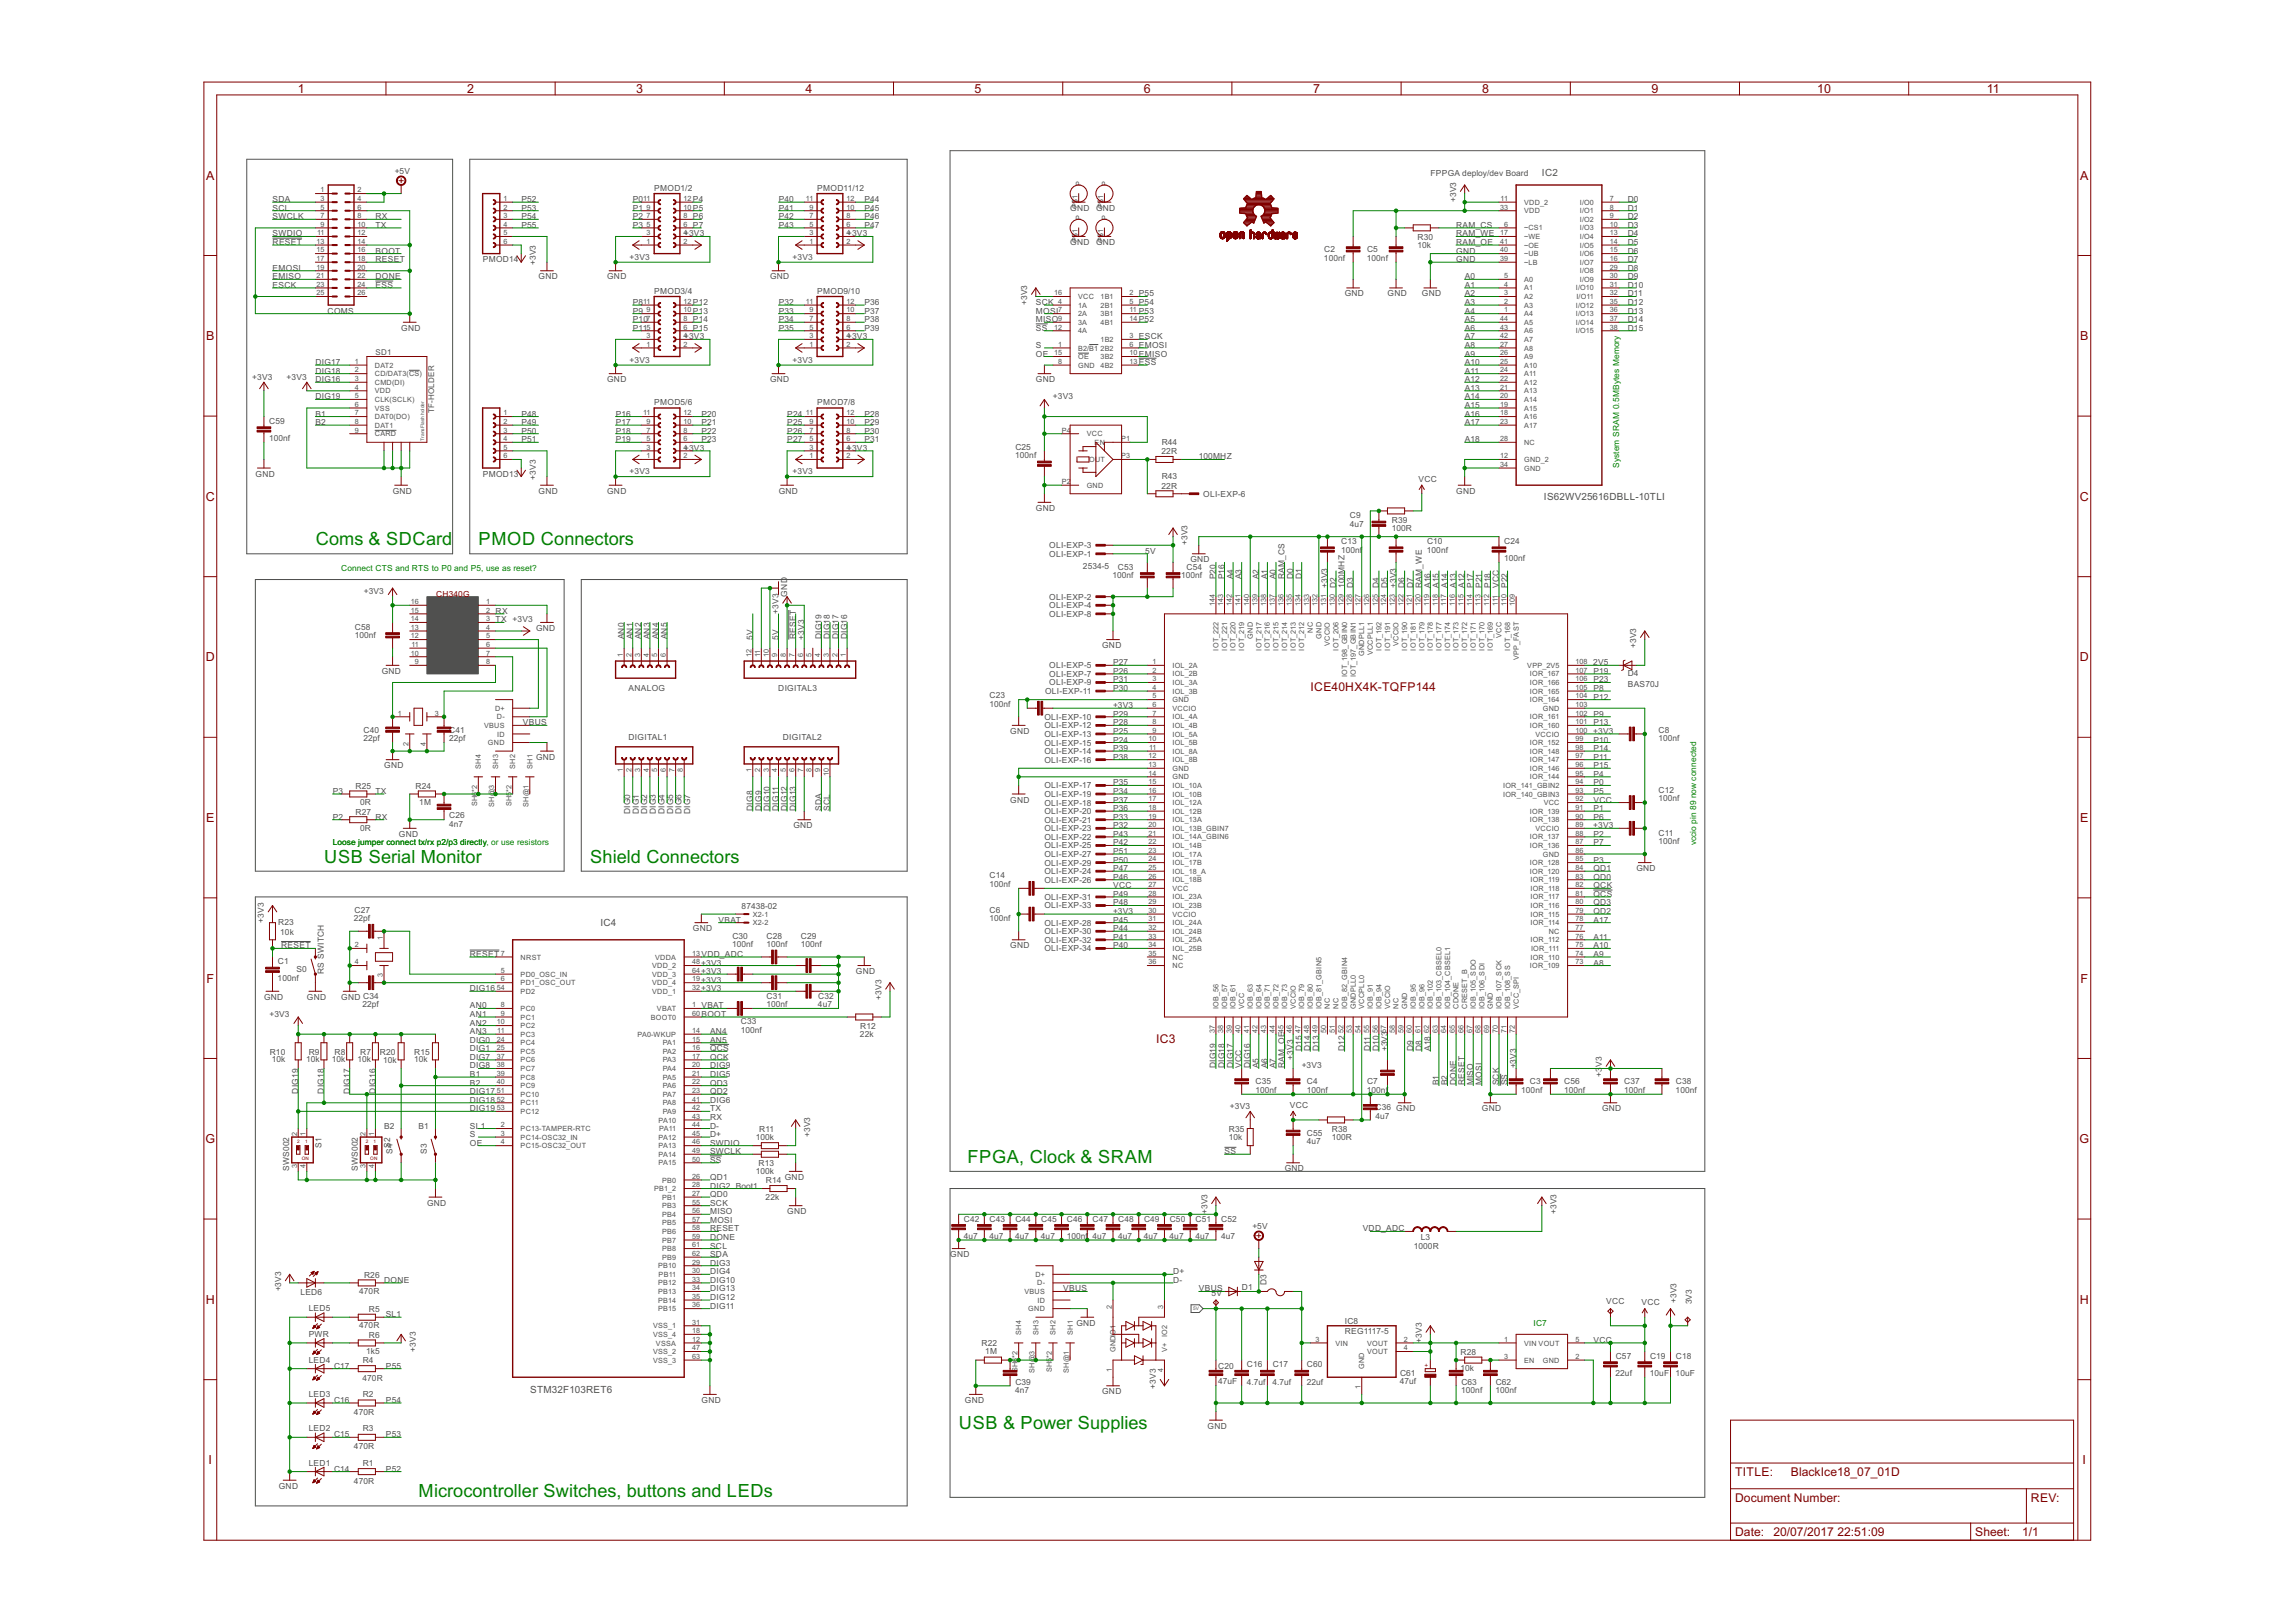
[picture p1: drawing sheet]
<svg xmlns="http://www.w3.org/2000/svg" width="1189mm" height="841mm" viewBox="0 0 1189 841" stroke-linecap="round" stroke-linejoin="round" font-family="sans-serif">
<defs><g id="words">
<g font-size="10.5" fill="#008000">
<text x="164" y="283">Coms &amp; SDCard</text>
<text x="248" y="283">PMOD Connectors</text>
<text x="168" y="447">USB Serial Monitor</text>
<text x="306" y="447">Shield Connectors</text>
<text x="501" y="603">FPGA, Clock &amp; SRAM</text>
<text x="497" y="740">USB &amp; Power Supplies</text>
<text x="217" y="776">Microcontroller Switches, buttons and LEDs</text>
</g>
<g font-size="7.2" fill="#800000">
<text x="154" y="48">1</text>
<text x="242" y="48">2</text>
<text x="330" y="48">3</text>
<text x="417" y="48">4</text>
<text x="505" y="48">5</text>
<text x="593" y="48">6</text>
<text x="680" y="48">7</text>
<text x="768" y="48">8</text>
<text x="856" y="48">9</text>
<text x="942" y="48">10</text>
<text x="1030" y="48">11</text>
<text x="107" y="93">A</text>
<text x="1078" y="93">A</text>
<text x="107" y="176">B</text>
<text x="1078" y="176">B</text>
<text x="107" y="260">C</text>
<text x="1078" y="260">C</text>
<text x="107" y="343">D</text>
<text x="1078" y="343">D</text>
<text x="107" y="426">E</text>
<text x="1078" y="426">E</text>
<text x="107" y="509">F</text>
<text x="1078" y="509">F</text>
<text x="106" y="592">G</text>
<text x="1078" y="592">G</text>
<text x="107" y="676">H</text>
<text x="1078" y="676">H</text>
<text x="108" y="759">I</text>
<text x="1079" y="759">I</text>
</g>
<g font-size="7" fill="#800000">
<text x="679" y="358">ICE40HX4K-TQFP144</text>
<text x="599" y="540">IC3</text>
<text x="899" y="765">TITLE:</text>
<text x="928" y="765">BlackIce18_07_01D</text>
<text x="899" y="778">Document Number:</text>
<text x="1053" y="778">REV:</text>
<text x="899" y="796">Date: 20/07/2017</text>
<text x="952" y="796">22:51:09</text>
<text x="1024" y="796">Sheet:</text>
<text x="1048" y="796">1/1</text>
</g>
<g font-size="5.7" fill="#505050">
<text x="799" y="91">IC2</text>
<text x="800" y="259">IS62WV25616DBLL-10TLI</text>
<text x="311" y="480">IC4</text>
<text x="275" y="722">STM32F103RET6</text>
</g>
<g font-size="4.8" fill="#505050">
<text x="205" y="90">+5V</text>
<text x="741" y="91">FPPGA deploy/dev Board</text>
<text x="339" y="99">PMOD1/2</text>
<text x="424" y="99">PMOD11/12</text>
<text x="141" y="105">SDA</text>
<text x="270" y="105">P52</text>
<text x="328" y="105">P0</text>
<text x="359" y="105">P4</text>
<text x="404" y="105">P40</text>
<text x="448" y="105">P44</text>
<text x="755" y="105" transform="rotate(-90 755 105)">+3V3</text>
<text x="844" y="105">D0</text>
<text x="141" y="114">SWCLK</text>
<text x="141" y="109">SCL</text>
<text x="195" y="114">RX</text>
<text x="270" y="109">P53</text>
<text x="270" y="114">P54</text>
<text x="328" y="114">P2</text>
<text x="328" y="109">P1</text>
<text x="359" y="109">P5</text>
<text x="359" y="114">P6</text>
<text x="404" y="114">P42</text>
<text x="404" y="109">P41</text>
<text x="448" y="114">P46</text>
<text x="448" y="109">P45</text>
<text x="555" y="109">GND GND</text>
<text x="844" y="109">D1</text>
<text x="844" y="114">D2</text>
<text x="195" y="118">TX</text>
<text x="270" y="118">P55</text>
<text x="328" y="118">P3</text>
<text x="359" y="118">P7</text>
<text x="404" y="118">P43</text>
<text x="448" y="118">P47</text>
<text x="755" y="118">RAM_CS</text>
<text x="844" y="118">D3</text>
<text x="141" y="123">SWDIO</text>
<text x="355" y="123">+3V3</text>
<text x="439" y="123">+3V3</text>
<text x="735" y="124">R30</text>
<text x="755" y="123">RAM_WE</text>
<text x="844" y="123">D4</text>
<text x="141" y="127">RESET</text>
<text x="195" y="131">BOOT</text>
<text x="555" y="127">GND GND</text>
<text x="686" y="131">C2</text>
<text x="708" y="131">C5</text>
<text x="735" y="128">10k</text>
<text x="755" y="131">GND</text>
<text x="755" y="127">RAM_OE</text>
<text x="844" y="127">D5</text>
<text x="844" y="131">D6</text>
<text x="195" y="136">RESET</text>
<text x="250" y="136">PMOD14</text>
<text x="278" y="137" transform="rotate(-90 278 137)">+3V3</text>
<text x="326" y="135">+3V3</text>
<text x="411" y="135">+3V3</text>
<text x="686" y="135">100nf</text>
<text x="708" y="135">100nf</text>
<text x="755" y="136">GND</text>
<text x="844" y="136">D7</text>
<text x="141" y="140">EMOSI</text>
<text x="844" y="140">D8</text>
<text x="141" y="149">ESCK</text>
<text x="141" y="145">EMISO</text>
<text x="195" y="145">DONE</text>
<text x="195" y="149">ESS</text>
<text x="279" y="145">GND</text>
<text x="315" y="145">GND</text>
<text x="399" y="145">GND</text>
<text x="759" y="149">A1</text>
<text x="759" y="145">A0</text>
<text x="844" y="145">D9</text>
<text x="844" y="149">D10</text>
<text x="339" y="152">PMOD3/4</text>
<text x="424" y="152">PMOD9/10</text>
<text x="590" y="154">P55</text>
<text x="697" y="154">GND</text>
<text x="719" y="154">GND</text>
<text x="737" y="154">GND</text>
<text x="759" y="154">A2</text>
<text x="844" y="154">D11</text>
<text x="328" y="158">P8</text>
<text x="359" y="158">P12</text>
<text x="404" y="158">P32</text>
<text x="448" y="158">P36</text>
<text x="532" y="158" transform="rotate(-90 532 158)">+3V3</text>
<text x="537" y="158">SCK</text>
<text x="590" y="158">P54</text>
<text x="759" y="158">A3</text>
<text x="844" y="158">D12</text>
<text x="170" y="163">COMS</text>
<text x="328" y="167">P10</text>
<text x="328" y="163">P9</text>
<text x="359" y="167">P14</text>
<text x="359" y="163">P13</text>
<text x="404" y="167">P34</text>
<text x="404" y="163">P33</text>
<text x="448" y="167">P38</text>
<text x="448" y="163">P37</text>
<text x="537" y="167">MISO</text>
<text x="537" y="163">MOSI</text>
<text x="590" y="167">P52</text>
<text x="590" y="163">P53</text>
<text x="759" y="163">A4</text>
<text x="759" y="167">A5</text>
<text x="844" y="163">D13</text>
<text x="844" y="167">D14</text>
<text x="208" y="171">GND</text>
<text x="328" y="171">P11</text>
<text x="359" y="171">P15</text>
<text x="404" y="171">P35</text>
<text x="448" y="171">P39</text>
<text x="537" y="171">SS</text>
<text x="759" y="171">A6</text>
<text x="844" y="171">D15</text>
<text x="355" y="176">+3V3</text>
<text x="439" y="176">+3V3</text>
<text x="590" y="176">ESCK</text>
<text x="759" y="176">A7</text>
<text x="537" y="180">S</text>
<text x="537" y="185">OE</text>
<text x="590" y="185">EMISO</text>
<text x="590" y="180">EMOSI</text>
<text x="759" y="180">A8</text>
<text x="759" y="185">A9</text>
<text x="164" y="189">DIG17</text>
<text x="326" y="188">+3V3</text>
<text x="411" y="188">+3V3</text>
<text x="590" y="189">ESS</text>
<text x="759" y="189">A10</text>
<text x="131" y="197">+3V3</text>
<text x="149" y="197">+3V3</text>
<text x="164" y="194">DIG18</text>
<text x="759" y="194">A11</text>
<text x="164" y="198">DIG16</text>
<text x="315" y="198">GND</text>
<text x="399" y="198">GND</text>
<text x="537" y="198">GND</text>
<text x="759" y="198">A12</text>
<text x="759" y="203">A13</text>
<text x="164" y="207">DIG19</text>
<text x="546" y="207">+3V3</text>
<text x="759" y="207">A14</text>
<text x="164" y="216">B1</text>
<text x="270" y="216">P48</text>
<text x="319" y="216">P16</text>
<text x="339" y="210">PMOD5/6</text>
<text x="364" y="216">P20</text>
<text x="408" y="216">P24</text>
<text x="424" y="210">PMOD7/8</text>
<text x="448" y="216">P28</text>
<text x="759" y="211">A15</text>
<text x="759" y="216">A16</text>
<text x="140" y="220">C59</text>
<text x="164" y="220">B2</text>
<text x="270" y="220">P49</text>
<text x="319" y="220">P17</text>
<text x="364" y="220">P21</text>
<text x="408" y="220">P25</text>
<text x="448" y="220">P29</text>
<text x="759" y="220">A17</text>
<text x="270" y="225">P50</text>
<text x="319" y="225">P18</text>
<text x="364" y="225">P22</text>
<text x="408" y="225">P26</text>
<text x="448" y="225">P30</text>
<text x="139" y="229">100nf</text>
<text x="270" y="229">P51</text>
<text x="319" y="229">P19</text>
<text x="355" y="234">+3V3</text>
<text x="364" y="229">P23</text>
<text x="408" y="229">P27</text>
<text x="439" y="234">+3V3</text>
<text x="448" y="229">P31</text>
<text x="526" y="233">C25</text>
<text x="602" y="230">R44</text>
<text x="759" y="229">A18</text>
<text x="526" y="237">100nf</text>
<text x="602" y="235">22R</text>
<text x="621" y="238">100MHZ</text>
<text x="326" y="246">+3V3</text>
<text x="411" y="246">+3V3</text>
<text x="132" y="247">GND</text>
<text x="250" y="247">PMOD13</text>
<text x="278" y="249" transform="rotate(-90 278 249)">+3V3</text>
<text x="602" y="248">R43</text>
<text x="735" y="250">VCC</text>
<text x="204" y="256">GND</text>
<text x="279" y="256">GND</text>
<text x="315" y="256">GND</text>
<text x="404" y="256">GND</text>
<text x="602" y="253">22R</text>
<text x="624" y="257">OLI-EXP-6</text>
<text x="755" y="256">GND</text>
<text x="537" y="265">GND</text>
<text x="700" y="269">C9</text>
<text x="699" y="273">4u7</text>
<text x="721" y="275">100R</text>
<text x="721" y="271">R39</text>
<text x="695" y="282">C13</text>
<text x="740" y="282">C10</text>
<text x="780" y="282">C24</text>
<text x="544" y="284">OLI-EXP-3</text>
<text x="594" y="287">5</text>
<text x="596" y="287">V</text>
<text x="615" y="283" transform="rotate(-90 615 283)">+3V3</text>
<text x="695" y="286">100nf</text>
<text x="739" y="286">100nf</text>
<text x="544" y="289">OLI-EXP-1</text>
<text x="617" y="291">GND</text>
<text x="779" y="291">100nf</text>
<text x="561" y="295">2534-5</text>
<text x="577" y="300">100nf</text>
<text x="579" y="295">C53</text>
<text x="612" y="300">100nf</text>
<text x="615" y="295">C54</text>
<text x="630" y="300" transform="rotate(-90 630 300)">P20</text>
<text x="635" y="300" transform="rotate(-90 635 300)">P16</text>
<text x="639" y="300" transform="rotate(-90 639 300)">A4</text>
<text x="643" y="300" transform="rotate(-90 643 300)">A3</text>
<text x="652" y="300" transform="rotate(-90 652 300)">A2</text>
<text x="657" y="300" transform="rotate(-90 657 300)">A1</text>
<text x="661" y="300" transform="rotate(-90 661 300)">A0</text>
<text x="666" y="300" transform="rotate(-90 666 300)">RAM_CS</text>
<text x="670" y="300" transform="rotate(-90 670 300)">D0</text>
<text x="675" y="300" transform="rotate(-90 675 300)">D1</text>
<text x="688" y="305" transform="rotate(-90 688 305)">+3V3</text>
<text x="692" y="305" transform="rotate(-90 692 305)">D2</text>
<text x="697" y="305" transform="rotate(-90 697 305)">100MHZ</text>
<text x="701" y="305" transform="rotate(-90 701 305)">D3</text>
<text x="715" y="305" transform="rotate(-90 715 305)">D4</text>
<text x="719" y="305" transform="rotate(-90 719 305)">D5</text>
<text x="723" y="305" transform="rotate(-90 723 305)">+3V3</text>
<text x="728" y="305" transform="rotate(-90 728 305)">D6</text>
<text x="732" y="305" transform="rotate(-90 732 305)">D7</text>
<text x="737" y="305" transform="rotate(-90 737 305)">RAM_WE</text>
<text x="741" y="305" transform="rotate(-90 741 305)">A16</text>
<text x="746" y="305" transform="rotate(-90 746 305)">A15</text>
<text x="750" y="305" transform="rotate(-90 750 305)">A14</text>
<text x="755" y="305" transform="rotate(-90 755 305)">A13</text>
<text x="759" y="305" transform="rotate(-90 759 305)">A12</text>
<text x="763" y="305" transform="rotate(-90 763 305)">P17</text>
<text x="768" y="305" transform="rotate(-90 768 305)">P21</text>
<text x="772" y="305" transform="rotate(-90 772 305)">P18</text>
<text x="777" y="305" transform="rotate(-90 777 305)">VCC</text>
<text x="781" y="305" transform="rotate(-90 781 305)">P22</text>
<text x="189" y="308">+3V3</text>
<text x="408" y="309" transform="rotate(-90 408 309)">GND</text>
<text x="544" y="311">OLI-EXP-2</text>
<text x="544" y="315">OLI-EXP-4</text>
<text x="257" y="323">TX +3V3</text>
<text x="257" y="318">RX</text>
<text x="403" y="318" transform="rotate(-90 403 318)">+3V3</text>
<text x="544" y="320">OLI-EXP-8</text>
<text x="184" y="326">C58</text>
<text x="278" y="327">GND</text>
<text x="184" y="331">100nf</text>
<text x="323" y="331" transform="rotate(-90 323 331)">AN0</text>
<text x="328" y="331" transform="rotate(-90 328 331)">AN1</text>
<text x="332" y="331" transform="rotate(-90 332 331)">AN2</text>
<text x="337" y="331" transform="rotate(-90 337 331)">AN3</text>
<text x="341" y="331" transform="rotate(-90 341 331)">AN4</text>
<text x="346" y="331" transform="rotate(-90 346 331)">AN5</text>
<text x="390" y="331" transform="rotate(-90 390 331)">5V</text>
<text x="403" y="331" transform="rotate(-90 403 331)">5V</text>
<text x="412" y="331" transform="rotate(-90 412 331)">RESET</text>
<text x="417" y="331" transform="rotate(-90 417 331)">+3V3</text>
<text x="426" y="331" transform="rotate(-90 426 331)">DIG19</text>
<text x="430" y="331" transform="rotate(-90 430 331)">DIG18</text>
<text x="435" y="331" transform="rotate(-90 435 331)">DIG17</text>
<text x="439" y="331" transform="rotate(-90 439 331)">DIG16</text>
<text x="571" y="336">GND</text>
<text x="848" y="336" transform="rotate(-90 848 336)">+3V3</text>
<text x="544" y="346">OLI-EXP-5</text>
<text x="577" y="345">P27</text>
<text x="826" y="345">2V5</text>
<text x="198" y="349">GND</text>
<text x="544" y="351">OLI-EXP-7</text>
<text x="577" y="349">P26</text>
<text x="577" y="354">P31</text>
<text x="826" y="354">P23</text>
<text x="826" y="349">P19</text>
<text x="844" y="351">D4</text>
<text x="326" y="358">ANALOG</text>
<text x="403" y="358">DIGITAL3</text>
<text x="542" y="360">OLI-EXP-11</text>
<text x="544" y="355">OLI-EXP-9</text>
<text x="577" y="358">P30</text>
<text x="826" y="358">P8</text>
<text x="844" y="356">BAS70J</text>
<text x="513" y="362">C23</text>
<text x="826" y="363">P12</text>
<text x="513" y="366">100nf</text>
<text x="577" y="367">+3V3</text>
<text x="577" y="371">P29</text>
<text x="826" y="371">P9</text>
<text x="271" y="376">VBUS</text>
<text x="541" y="373">OLI-EXP-10</text>
<text x="541" y="377">OLI-EXP-12</text>
<text x="577" y="376">P28</text>
<text x="826" y="376">P13</text>
<text x="188" y="380">C40</text>
<text x="233" y="380">C41</text>
<text x="326" y="383">DIGITAL1</text>
<text x="406" y="383">DIGITAL2</text>
<text x="524" y="380">GND</text>
<text x="541" y="382">OLI-EXP-13</text>
<text x="577" y="380">P25</text>
<text x="826" y="380">+3V3</text>
<text x="860" y="380">C8</text>
<text x="188" y="384">22pf</text>
<text x="233" y="384">22pf</text>
<text x="541" y="386">OLI-EXP-15</text>
<text x="577" y="385">P24</text>
<text x="577" y="389">P39</text>
<text x="826" y="389">P14</text>
<text x="826" y="385">P10</text>
<text x="860" y="384">100nf</text>
<text x="278" y="394">GND</text>
<text x="541" y="391">OLI-EXP-14</text>
<text x="541" y="395">OLI-EXP-16</text>
<text x="577" y="394">P38</text>
<text x="826" y="394">P11</text>
<text x="199" y="398">GND</text>
<text x="826" y="398">P15</text>
<text x="577" y="407">P35</text>
<text x="826" y="407">P0</text>
<text x="826" y="403">P4</text>
<text x="172" y="411">P3</text>
<text x="184" y="409">R25</text>
<text x="195" y="411">TX</text>
<text x="215" y="409">R24</text>
<text x="541" y="409">OLI-EXP-17</text>
<text x="541" y="413">OLI-EXP-19</text>
<text x="577" y="411">P34</text>
<text x="826" y="411">P5</text>
<text x="860" y="411">C12</text>
<text x="187" y="417">0R</text>
<text x="217" y="417">1M</text>
<text x="524" y="416">GND</text>
<text x="541" y="417">OLI-EXP-18</text>
<text x="577" y="416">P37</text>
<text x="826" y="416">VCC</text>
<text x="860" y="415">100nf</text>
<text x="172" y="425">P2</text>
<text x="184" y="422">R27</text>
<text x="195" y="425">RX</text>
<text x="233" y="424">C26</text>
<text x="327" y="422" transform="rotate(-90 327 422)">DIG0</text>
<text x="331" y="422" transform="rotate(-90 331 422)">DIG1</text>
<text x="335" y="422" transform="rotate(-90 335 422)">DIG2</text>
<text x="340" y="422" transform="rotate(-90 340 422)">DIG3</text>
<text x="344" y="422" transform="rotate(-90 344 422)">DIG4</text>
<text x="349" y="422" transform="rotate(-90 349 422)">DIG5</text>
<text x="353" y="422" transform="rotate(-90 353 422)">DIG6</text>
<text x="358" y="422" transform="rotate(-90 358 422)">DIG7</text>
<text x="390" y="420" transform="rotate(-90 390 420)">DIG8</text>
<text x="395" y="420" transform="rotate(-90 395 420)">DIG9</text>
<text x="399" y="420" transform="rotate(-90 399 420)">DIG10</text>
<text x="403" y="420" transform="rotate(-90 403 420)">DIG11</text>
<text x="408" y="420" transform="rotate(-90 408 420)">DIG12</text>
<text x="412" y="420" transform="rotate(-90 412 420)">DIG13</text>
<text x="426" y="420" transform="rotate(-90 426 420)">SDA</text>
<text x="430" y="420" transform="rotate(-90 430 420)">SCL</text>
<text x="541" y="422">OLI-EXP-20</text>
<text x="577" y="420">P36</text>
<text x="577" y="425">P33</text>
<text x="826" y="420">P1</text>
<text x="826" y="425">P6</text>
<text x="187" y="431">0R</text>
<text x="233" y="429">4n7</text>
<text x="411" y="429">GND</text>
<text x="541" y="426">OLI-EXP-21</text>
<text x="541" y="431">OLI-EXP-23</text>
<text x="577" y="429">P32</text>
<text x="826" y="429">+3V3</text>
<text x="207" y="434">GND</text>
<text x="541" y="435">OLI-EXP-22</text>
<text x="577" y="434">P43</text>
<text x="826" y="434">P2</text>
<text x="860" y="437">100nf</text>
<text x="860" y="433">C11</text>
<text x="541" y="440">OLI-EXP-25</text>
<text x="577" y="438">P42</text>
<text x="577" y="443">P51</text>
<text x="826" y="438">P7</text>
<text x="541" y="444">OLI-EXP-27</text>
<text x="541" y="449">OLI-EXP-29</text>
<text x="577" y="447">P50</text>
<text x="826" y="447">P3</text>
<text x="513" y="455">C14</text>
<text x="541" y="453">OLI-EXP-24</text>
<text x="577" y="451">P47</text>
<text x="577" y="456">P46</text>
<text x="826" y="451">QD1</text>
<text x="826" y="456">QD0</text>
<text x="848" y="451">GND</text>
<text x="513" y="460">100nf</text>
<text x="541" y="457">OLI-EXP-26</text>
<text x="577" y="460">VCC</text>
<text x="826" y="460">QCK</text>
<text x="541" y="466">OLI-EXP-31</text>
<text x="577" y="465">P49</text>
<text x="826" y="465">QCS</text>
<text x="184" y="473">C27</text>
<text x="384" y="471">87438-02</text>
<text x="513" y="473">C6</text>
<text x="541" y="471">OLI-EXP-33</text>
<text x="577" y="474">+3V3</text>
<text x="577" y="469">P48</text>
<text x="826" y="469">QD3</text>
<text x="826" y="474">QD2</text>
<text x="137" y="478" transform="rotate(-90 137 478)">+3V3</text>
<text x="144" y="479">R23</text>
<text x="183" y="477">22pf</text>
<text x="372" y="478">VBAT</text>
<text x="513" y="477">100nf</text>
<text x="541" y="480">OLI-EXP-28</text>
<text x="577" y="478">P45</text>
<text x="826" y="478">A17</text>
<text x="145" y="484">10k</text>
<text x="359" y="483">GND</text>
<text x="541" y="484">OLI-EXP-30</text>
<text x="577" y="483">P44</text>
<text x="146" y="491">RESET</text>
<text x="379" y="491">100nf</text>
<text x="380" y="486">C30</text>
<text x="397" y="491">100nf</text>
<text x="397" y="486">C28</text>
<text x="415" y="491">100nf</text>
<text x="415" y="486">C29</text>
<text x="524" y="491">GND</text>
<text x="541" y="489">OLI-EXP-32</text>
<text x="577" y="491">P40</text>
<text x="577" y="487">P41</text>
<text x="826" y="491">A10</text>
<text x="826" y="487">A11</text>
<text x="244" y="496">RESET</text>
<text x="364" y="496">VDD_ADC</text>
<text x="541" y="493">OLI-EXP-34</text>
<text x="826" y="496">A9</text>
<text x="144" y="500">C1</text>
<text x="154" y="503">S0</text>
<text x="363" y="500">+3V3</text>
<text x="826" y="500">A8</text>
<text x="144" y="509">100nf</text>
<text x="168" y="505" transform="rotate(-90 168 505)">RS SWITCH</text>
<text x="363" y="505">+3V3</text>
<text x="363" y="509">+3V3</text>
<text x="444" y="505">GND</text>
<text x="244" y="514">DIG16</text>
<text x="363" y="514">+3V3</text>
<text x="137" y="518">GND</text>
<text x="159" y="518">GND</text>
<text x="177" y="518">GND C34</text>
<text x="188" y="522">22pf</text>
<text x="397" y="522">100nf</text>
<text x="397" y="517">C31</text>
<text x="424" y="522">4u7</text>
<text x="424" y="517">C32</text>
<text x="457" y="518" transform="rotate(-90 457 518)">+3V3</text>
<text x="140" y="527">+3V3</text>
<text x="244" y="523">AN0</text>
<text x="244" y="527">AN1</text>
<text x="364" y="527">BOOT</text>
<text x="364" y="523">VBAT</text>
<text x="244" y="531">AN2</text>
<text x="384" y="531">C33</text>
<text x="446" y="533">R12</text>
<text x="244" y="536">AN3</text>
<text x="368" y="536">AN4</text>
<text x="384" y="535">100nf</text>
<text x="446" y="537">22k</text>
<text x="244" y="540">DIG0</text>
<text x="244" y="545">DIG1</text>
<text x="368" y="545">QCS</text>
<text x="368" y="540">AN5</text>
<text x="675" y="545" transform="rotate(-90 675 545)">D15</text>
<text x="679" y="545" transform="rotate(-90 679 545)">D14</text>
<text x="683" y="545" transform="rotate(-90 683 545)">D13</text>
<text x="697" y="545" transform="rotate(-90 697 545)">D12</text>
<text x="710" y="545" transform="rotate(-90 710 545)">D11</text>
<text x="715" y="545" transform="rotate(-90 715 545)">D10</text>
<text x="719" y="545" transform="rotate(-90 719 545)">+3V3</text>
<text x="732" y="545" transform="rotate(-90 732 545)">D9</text>
<text x="737" y="545" transform="rotate(-90 737 545)">D8</text>
<text x="741" y="545" transform="rotate(-90 741 545)">A18</text>
<text x="140" y="547">R10</text>
<text x="141" y="551">10k</text>
<text x="159" y="551">10k</text>
<text x="160" y="547">R9</text>
<text x="172" y="551">10k</text>
<text x="173" y="547">R8</text>
<text x="185" y="551">10k</text>
<text x="187" y="547">R7</text>
<text x="197" y="547">R20</text>
<text x="199" y="551">10k</text>
<text x="215" y="551">10k</text>
<text x="215" y="547">R15</text>
<text x="244" y="549">DIG7</text>
<text x="368" y="549">QCK</text>
<text x="670" y="549" transform="rotate(-90 670 549)">+3V3</text>
<text x="244" y="554">DIG8</text>
<text x="368" y="554">DIG9</text>
<text x="630" y="554" transform="rotate(-90 630 554)">DIG19</text>
<text x="635" y="554" transform="rotate(-90 635 554)">DIG18</text>
<text x="639" y="554" transform="rotate(-90 639 554)">DIG17</text>
<text x="643" y="554" transform="rotate(-90 643 554)">VCC</text>
<text x="648" y="554" transform="rotate(-90 648 554)">DIG16</text>
<text x="652" y="554" transform="rotate(-90 652 554)">A5</text>
<text x="657" y="554" transform="rotate(-90 657 554)">A6</text>
<text x="661" y="554" transform="rotate(-90 661 554)">A7</text>
<text x="666" y="554" transform="rotate(-90 666 554)">RAM_OE</text>
<text x="675" y="554">+3V3</text>
<text x="786" y="554" transform="rotate(-90 786 554)">+3V3</text>
<text x="830" y="553" transform="rotate(-90 830 553)">V3</text>
<text x="244" y="558">B1</text>
<text x="244" y="563">B2</text>
<text x="368" y="558">DIG5</text>
<text x="368" y="563">QD3</text>
<text x="651" y="562">C35</text>
<text x="677" y="562">C4</text>
<text x="708" y="562">C7</text>
<text x="746" y="562" transform="rotate(-90 746 562)">B1</text>
<text x="750" y="562" transform="rotate(-90 750 562)">B2</text>
<text x="755" y="562" transform="rotate(-90 755 562)">DONE</text>
<text x="759" y="562" transform="rotate(-90 759 562)">RESET</text>
<text x="763" y="562" transform="rotate(-90 763 562)">MISO</text>
<text x="768" y="562" transform="rotate(-90 768 562)">MOSI</text>
<text x="777" y="562" transform="rotate(-90 777 562)">SCK</text>
<text x="781" y="562" transform="rotate(-90 781 562)">SS</text>
<text x="793" y="562">C3</text>
<text x="811" y="562">C56</text>
<text x="830" y="558" transform="rotate(-90 830 558)">+3</text>
<text x="842" y="562">C37</text>
<text x="868" y="562">C38</text>
<text x="155" y="567" transform="rotate(-90 155 567)">DIG19</text>
<text x="168" y="567" transform="rotate(-90 168 567)">DIG18</text>
<text x="181" y="567" transform="rotate(-90 181 567)">DIG17</text>
<text x="195" y="567" transform="rotate(-90 195 567)">DIG16</text>
<text x="244" y="567">DIG17</text>
<text x="368" y="567">QD2</text>
<text x="651" y="566">100nf</text>
<text x="677" y="566">100nf</text>
<text x="708" y="566">100nf</text>
<text x="788" y="566">100nf</text>
<text x="811" y="566">100nf</text>
<text x="842" y="566">100nf</text>
<text x="868" y="566">100nf</text>
<text x="244" y="571">DIG18</text>
<text x="244" y="576">DIG19</text>
<text x="368" y="576">TX</text>
<text x="368" y="571">DIG6</text>
<text x="637" y="575">+3V3</text>
<text x="668" y="574">VCC</text>
<text x="713" y="575">C36 GND</text>
<text x="768" y="576">GND</text>
<text x="830" y="576">GND</text>
<text x="368" y="580">RX</text>
<text x="713" y="580">4u7</text>
<text x="199" y="585">B2</text>
<text x="217" y="585">B1</text>
<text x="244" y="585">SL1</text>
<text x="368" y="585">D-</text>
<text x="393" y="587">R11</text>
<text x="637" y="587">R35</text>
<text x="690" y="587">R38</text>
<text x="244" y="589">S</text>
<text x="244" y="594">OE</text>
<text x="368" y="589">D+</text>
<text x="368" y="594">SWDIO</text>
<text x="392" y="591">100k</text>
<text x="420" y="589" transform="rotate(-90 420 589)">+3V3</text>
<text x="637" y="591">10k</text>
<text x="677" y="593">4u7</text>
<text x="677" y="589">C55</text>
<text x="690" y="591">100R</text>
<text x="167" y="595" transform="rotate(-90 167 595)">S1</text>
<text x="202" y="595" transform="rotate(-90 202 595)">S2</text>
<text x="203" y="598" transform="rotate(-90 203 598)">S4</text>
<text x="221" y="598" transform="rotate(-90 221 598)">S3</text>
<text x="368" y="598">SWCLK</text>
<text x="635" y="598">SS</text>
<text x="368" y="603">SS</text>
<text x="393" y="604">R13</text>
<text x="150" y="607" transform="rotate(-90 150 607)">SWS002</text>
<text x="185" y="607" transform="rotate(-90 185 607)">SWS002</text>
<text x="368" y="611">QD1</text>
<text x="392" y="608">100k</text>
<text x="407" y="611">GND</text>
<text x="666" y="607">GND</text>
<text x="368" y="616">DIG2 Boot1</text>
<text x="397" y="613">R14</text>
<text x="368" y="620">QD0</text>
<text x="397" y="622">22k</text>
<text x="221" y="625">GND</text>
<text x="368" y="625">SCK</text>
<text x="368" y="629">MISO</text>
<text x="408" y="629">GND</text>
<text x="626" y="629" transform="rotate(-90 626 629)">+3V3</text>
<text x="807" y="629" transform="rotate(-90 807 629)">+3V3</text>
<text x="368" y="634">MOSI</text>
<text x="500" y="633">C42</text>
<text x="513" y="633">C43</text>
<text x="526" y="633">C44</text>
<text x="540" y="633">C45</text>
<text x="553" y="633">C46</text>
<text x="566" y="633">C47</text>
<text x="580" y="633">C48</text>
<text x="593" y="633">C49</text>
<text x="606" y="633">C50</text>
<text x="620" y="633">C51</text>
<text x="633" y="633">C52</text>
<text x="368" y="638">RESET</text>
<text x="499" y="642">4u7</text>
<text x="513" y="642">4u7</text>
<text x="526" y="642">4u7</text>
<text x="539" y="642">4u7</text>
<text x="553" y="642">100nf</text>
<text x="566" y="642">4u7</text>
<text x="579" y="642">4u7</text>
<text x="593" y="642">4u7</text>
<text x="606" y="642">4u7</text>
<text x="619" y="642">4u7</text>
<text x="633" y="642">4u7</text>
<text x="649" y="637">+5V</text>
<text x="706" y="638">VDD_ADC</text>
<text x="368" y="643">DONE</text>
<text x="368" y="647">SCL</text>
<text x="733" y="647">1000R</text>
<text x="736" y="643">L3</text>
<text x="368" y="651">SDA</text>
<text x="492" y="651">GND</text>
<text x="368" y="656">DIG3</text>
<text x="189" y="662">R26</text>
<text x="199" y="665">DONE</text>
<text x="368" y="660">DIG4</text>
<text x="368" y="665">DIG10</text>
<text x="608" y="665">D-</text>
<text x="608" y="660">D+</text>
<text x="146" y="669" transform="rotate(-90 146 669)">+3V3</text>
<text x="156" y="671">LED6</text>
<text x="186" y="671">470R</text>
<text x="368" y="669">DIG13</text>
<text x="551" y="669">VBUS</text>
<text x="621" y="669">VBUS</text>
<text x="628" y="671">5V</text>
<text x="644" y="668">D1</text>
<text x="656" y="666" transform="rotate(-90 656 666)">D3</text>
<text x="368" y="674">DIG12</text>
<text x="832" y="676">VCC</text>
<text x="851" y="676">VCC</text>
<text x="869" y="675" transform="rotate(-90 869 675)">+3V3</text>
<text x="877" y="676" transform="rotate(-90 877 676)">3V3</text>
<text x="160" y="679">LED5</text>
<text x="191" y="680">R5</text>
<text x="200" y="683">SL1</text>
<text x="368" y="678">DIG11</text>
<text x="186" y="688">470R</text>
<text x="558" y="687">GND</text>
<text x="697" y="686">IC8</text>
<text x="160" y="693">PWR</text>
<text x="191" y="693">R6</text>
<text x="697" y="691">REG1117-5</text>
<text x="737" y="696" transform="rotate(-90 737 696)">+3V3</text>
<text x="826" y="696">VCC</text>
<text x="190" y="702">1k5</text>
<text x="215" y="700" transform="rotate(-90 215 700)">+3V3</text>
<text x="509" y="698">R22</text>
<text x="511" y="702">1M</text>
<text x="160" y="706">LED4</text>
<text x="188" y="706">R4</text>
<text x="757" y="702">R28</text>
<text x="837" y="704">C57</text>
<text x="855" y="704">C19</text>
<text x="868" y="704">C18</text>
<text x="173" y="709">C17</text>
<text x="200" y="709">P55</text>
<text x="631" y="709">C20</text>
<text x="646" y="709">C16</text>
<text x="660" y="709">C17</text>
<text x="677" y="709">C60</text>
<text x="726" y="713">C61</text>
<text x="757" y="711">10k</text>
<text x="837" y="713">22uf</text>
<text x="855" y="713">10uF</text>
<text x="868" y="713">10uF</text>
<text x="188" y="715">470R</text>
<text x="526" y="717">C39</text>
<text x="599" y="720" transform="rotate(-90 599 720)">+3V3</text>
<text x="631" y="717">47uF</text>
<text x="646" y="717">4.7uf</text>
<text x="659" y="717">4.7uf</text>
<text x="677" y="717">22uf</text>
<text x="725" y="717">47uf</text>
<text x="757" y="717">C63</text>
<text x="775" y="717">C62</text>
<text x="160" y="724">LED3</text>
<text x="188" y="724">R2</text>
<text x="526" y="722">4n7</text>
<text x="571" y="723">GND</text>
<text x="757" y="722">100nf</text>
<text x="775" y="722">100nf</text>
<text x="173" y="727">C16</text>
<text x="200" y="727">P54</text>
<text x="364" y="727">GND</text>
<text x="500" y="727">GND</text>
<text x="183" y="733">470R</text>
<text x="160" y="742">LED2</text>
<text x="188" y="742">R3</text>
<text x="626" y="740">GND</text>
<text x="173" y="745">C15</text>
<text x="200" y="745">P53</text>
<text x="183" y="751">470R</text>
<text x="160" y="759">LED1</text>
<text x="188" y="759">R1</text>
<text x="173" y="763">C14</text>
<text x="200" y="763">P52</text>
<text x="144" y="771">GND</text>
<text x="183" y="769">470R</text>
</g>
<g font-size="4.8" fill="#008000">
<text x="839" y="242" transform="rotate(-90 839 242)">System SRAM 0.5MBytes Memory</text>
<text x="177" y="296">Connect CTS and RTS to P0 and P5, use as reset?</text>
<text x="172" y="438">Loose jumper connect tx/rx p2/p3 directly, or use resistors</text>
<text x="879" y="438" transform="rotate(-90 879 438)">vccio pin 89 now connected</text>
<text x="795" y="687">IC7</text>
</g>
<text font-size="4.8" fill="#800000" x="226" y="309">CH340G</text>
<g font-size="4.6" fill="#505050">
<text x="195" y="184">SD1</text>
<text x="225" y="214" transform="rotate(-90 225 214)">TF-HOLDER</text>
</g>
<g font-size="4.2" fill="#505050">
<text x="166" y="100">1</text>
<text x="185" y="100">2</text>
<text x="560" y="96" transform="rotate(-90 560 96)">P</text>
<text x="574" y="96" transform="rotate(-90 574 96)">P</text>
<text x="166" y="104">3</text>
<text x="185" y="104">4</text>
<text x="261" y="104">1</text>
<text x="333" y="104">11</text>
<text x="354" y="104">12</text>
<text x="418" y="104">11</text>
<text x="439" y="104">12</text>
<text x="558" y="108" transform="rotate(-90 558 108)">P$1</text>
<text x="572" y="108" transform="rotate(-90 572 108)">P$1</text>
<text x="778" y="104">11</text>
<text x="790" y="106">VDD_2</text>
<text x="819" y="106">I/O0</text>
<text x="834" y="104">7</text>
<text x="166" y="109">5</text>
<text x="166" y="113">7</text>
<text x="185" y="109">6</text>
<text x="185" y="113">8</text>
<text x="261" y="109">2</text>
<text x="261" y="113">3</text>
<text x="335" y="113">7</text>
<text x="335" y="109">9</text>
<text x="354" y="113">8</text>
<text x="354" y="109">10</text>
<text x="420" y="113">7</text>
<text x="420" y="109">9</text>
<text x="439" y="113">8</text>
<text x="439" y="109">10</text>
<text x="560" y="114" transform="rotate(-90 560 114)">P</text>
<text x="574" y="114" transform="rotate(-90 574 114)">P</text>
<text x="777" y="109">33</text>
<text x="790" y="111">VDD</text>
<text x="819" y="111">I/O1</text>
<text x="834" y="109">8</text>
<text x="834" y="113">9</text>
<text x="166" y="117">9</text>
<text x="185" y="117">10</text>
<text x="261" y="117">4</text>
<text x="335" y="117">5</text>
<text x="354" y="117">6</text>
<text x="420" y="117">5</text>
<text x="439" y="117">6</text>
<text x="780" y="117">6</text>
<text x="790" y="119">~CS1</text>
<text x="819" y="115">I/O2</text>
<text x="819" y="119">I/O3</text>
<text x="834" y="117">10</text>
<text x="164" y="122">11</text>
<text x="185" y="122">12</text>
<text x="261" y="122">5</text>
<text x="335" y="122">3</text>
<text x="354" y="122">4</text>
<text x="420" y="122">3</text>
<text x="439" y="122">4</text>
<text x="558" y="125" transform="rotate(-90 558 125)">P$1</text>
<text x="572" y="125" transform="rotate(-90 572 125)">P$1</text>
<text x="777" y="122">17</text>
<text x="790" y="124">~WE</text>
<text x="819" y="124">I/O4</text>
<text x="834" y="122">13</text>
<text x="164" y="126">13</text>
<text x="164" y="131">15</text>
<text x="185" y="126">14</text>
<text x="185" y="131">16</text>
<text x="261" y="126">6</text>
<text x="335" y="126">1</text>
<text x="354" y="126">2</text>
<text x="420" y="126">1</text>
<text x="439" y="126">2</text>
<text x="777" y="126">41</text>
<text x="777" y="131">40</text>
<text x="790" y="128">~OE</text>
<text x="819" y="128">I/O5</text>
<text x="834" y="126">14</text>
<text x="834" y="131">15</text>
<text x="164" y="135">17</text>
<text x="185" y="135">18</text>
<text x="777" y="135">39</text>
<text x="790" y="133">~UB</text>
<text x="790" y="137">~LB</text>
<text x="819" y="133">I/O6</text>
<text x="819" y="137">I/O7</text>
<text x="834" y="135">16</text>
<text x="164" y="140">19</text>
<text x="185" y="140">20</text>
<text x="819" y="142">I/O8</text>
<text x="834" y="140">29</text>
<text x="164" y="144">21</text>
<text x="164" y="149">23</text>
<text x="185" y="144">22</text>
<text x="185" y="149">24</text>
<text x="780" y="144">5</text>
<text x="780" y="149">4</text>
<text x="790" y="146">A0</text>
<text x="819" y="146">I/O9</text>
<text x="834" y="144">30</text>
<text x="834" y="149">31</text>
<text x="164" y="153">25</text>
<text x="185" y="153">26</text>
<text x="546" y="153">16</text>
<text x="559" y="155">VCC</text>
<text x="570" y="155">1B1</text>
<text x="585" y="153">2</text>
<text x="780" y="153">3</text>
<text x="790" y="151">A1</text>
<text x="790" y="155">A2</text>
<text x="817" y="151">I/O10</text>
<text x="817" y="155">I/O11</text>
<text x="834" y="153">32</text>
<text x="333" y="157">11</text>
<text x="335" y="162">9</text>
<text x="354" y="162">10</text>
<text x="354" y="157">12</text>
<text x="418" y="157">11</text>
<text x="420" y="162">9</text>
<text x="439" y="162">10</text>
<text x="439" y="157">12</text>
<text x="548" y="157">4</text>
<text x="548" y="162">7</text>
<text x="559" y="159">1A</text>
<text x="570" y="159">2B1</text>
<text x="585" y="157">5</text>
<text x="585" y="162">11</text>
<text x="780" y="157">2</text>
<text x="780" y="162">1</text>
<text x="790" y="159">A3</text>
<text x="817" y="159">I/O12</text>
<text x="834" y="157">35</text>
<text x="834" y="162">36</text>
<text x="335" y="166">7</text>
<text x="354" y="166">8</text>
<text x="420" y="166">7</text>
<text x="439" y="166">8</text>
<text x="548" y="166">9</text>
<text x="559" y="164">2A</text>
<text x="570" y="164">3B1</text>
<text x="585" y="166">14</text>
<text x="777" y="166">44</text>
<text x="790" y="164">A4</text>
<text x="817" y="164">I/O13</text>
<text x="834" y="166">37</text>
<text x="335" y="171">5</text>
<text x="354" y="171">6</text>
<text x="420" y="171">5</text>
<text x="439" y="171">6</text>
<text x="546" y="171">12</text>
<text x="559" y="168">3A</text>
<text x="559" y="173">4A</text>
<text x="570" y="168">4B1</text>
<text x="777" y="171">43</text>
<text x="790" y="168">A5</text>
<text x="790" y="173">A6</text>
<text x="817" y="168">I/O14</text>
<text x="817" y="173">I/O15</text>
<text x="834" y="171">38</text>
<text x="335" y="180">1</text>
<text x="335" y="175">3</text>
<text x="354" y="180">2</text>
<text x="354" y="175">4</text>
<text x="420" y="180">1</text>
<text x="420" y="175">3</text>
<text x="439" y="180">2</text>
<text x="439" y="175">4</text>
<text x="548" y="180">1</text>
<text x="570" y="177">1B2</text>
<text x="585" y="175">3</text>
<text x="585" y="180">6</text>
<text x="777" y="175">42</text>
<text x="777" y="180">27</text>
<text x="790" y="177">A7</text>
<text x="546" y="184">15</text>
<text x="559" y="182">B2/B1</text>
<text x="570" y="182">2B2</text>
<text x="585" y="184">10</text>
<text x="777" y="184">26</text>
<text x="790" y="182">A8</text>
<text x="184" y="189">1</text>
<text x="194" y="191">DAT2</text>
<text x="548" y="189">8</text>
<text x="559" y="186">OE</text>
<text x="559" y="191">GND</text>
<text x="570" y="186">3B2</text>
<text x="570" y="191">4B2</text>
<text x="585" y="189">13</text>
<text x="777" y="189">25</text>
<text x="790" y="186">A9</text>
<text x="790" y="191">A10</text>
<text x="184" y="193">2</text>
<text x="184" y="197">3</text>
<text x="194" y="195">CD/DAT3(CS)</text>
<text x="777" y="193">24</text>
<text x="777" y="197">22</text>
<text x="790" y="195">A11</text>
<text x="184" y="202">4</text>
<text x="194" y="199">CMD(DI)</text>
<text x="194" y="204">VDD</text>
<text x="777" y="202">21</text>
<text x="790" y="199">A12</text>
<text x="790" y="204">A13</text>
<text x="184" y="206">5</text>
<text x="194" y="208">CLK(SCLK)</text>
<text x="777" y="206">20</text>
<text x="790" y="208">A14</text>
<text x="184" y="211">6</text>
<text x="184" y="215">7</text>
<text x="194" y="213">VSS</text>
<text x="261" y="215">1</text>
<text x="333" y="215">11</text>
<text x="354" y="215">12</text>
<text x="418" y="215">11</text>
<text x="439" y="215">12</text>
<text x="777" y="211">19</text>
<text x="777" y="215">18</text>
<text x="790" y="213">A15</text>
<text x="184" y="220">8</text>
<text x="194" y="217">DAT0(DO)</text>
<text x="194" y="222">DAT1</text>
<text x="261" y="220">2</text>
<text x="335" y="220">9</text>
<text x="354" y="220">10</text>
<text x="420" y="220">9</text>
<text x="439" y="220">10</text>
<text x="777" y="220">23</text>
<text x="790" y="217">A16</text>
<text x="790" y="222">A17</text>
<text x="184" y="224">9</text>
<text x="194" y="226">CARD</text>
<text x="261" y="224">3</text>
<text x="335" y="224">7</text>
<text x="354" y="224">8</text>
<text x="420" y="224">7</text>
<text x="439" y="224">8</text>
<text x="550" y="224">P4</text>
<text x="563" y="226">VCC</text>
<text x="261" y="229">4</text>
<text x="261" y="233">5</text>
<text x="335" y="233">3</text>
<text x="335" y="229">5</text>
<text x="354" y="233">4</text>
<text x="354" y="229">6</text>
<text x="420" y="233">3</text>
<text x="420" y="229">5</text>
<text x="439" y="233">4</text>
<text x="439" y="229">6</text>
<text x="567" y="231">EN</text>
<text x="581" y="229">P1</text>
<text x="777" y="229">28</text>
<text x="790" y="231">NC</text>
<text x="261" y="237">6</text>
<text x="335" y="237">1</text>
<text x="354" y="237">2</text>
<text x="420" y="237">1</text>
<text x="439" y="237">2</text>
<text x="564" y="239">OUT</text>
<text x="581" y="237">P3</text>
<text x="777" y="237">12</text>
<text x="790" y="239">GND_2</text>
<text x="777" y="242">34</text>
<text x="790" y="244">GND</text>
<text x="550" y="251">P2</text>
<text x="563" y="253">GND</text>
<text x="213" y="317">15</text>
<text x="213" y="313">16</text>
<text x="252" y="313">1</text>
<text x="252" y="317">2</text>
<text x="630" y="314" transform="rotate(-90 630 314)">144</text>
<text x="634" y="314" transform="rotate(-90 634 314)">143</text>
<text x="638" y="314" transform="rotate(-90 638 314)">142</text>
<text x="643" y="314" transform="rotate(-90 643 314)">141</text>
<text x="647" y="314" transform="rotate(-90 647 314)">140</text>
<text x="652" y="314" transform="rotate(-90 652 314)">139</text>
<text x="656" y="314" transform="rotate(-90 656 314)">138</text>
<text x="661" y="314" transform="rotate(-90 661 314)">137</text>
<text x="665" y="314" transform="rotate(-90 665 314)">136</text>
<text x="670" y="314" transform="rotate(-90 670 314)">135</text>
<text x="674" y="314" transform="rotate(-90 674 314)">134</text>
<text x="678" y="314" transform="rotate(-90 678 314)">133</text>
<text x="683" y="314" transform="rotate(-90 683 314)">132</text>
<text x="687" y="314" transform="rotate(-90 687 314)">131</text>
<text x="692" y="314" transform="rotate(-90 692 314)">130</text>
<text x="696" y="314" transform="rotate(-90 696 314)">129</text>
<text x="701" y="314" transform="rotate(-90 701 314)">128</text>
<text x="705" y="314" transform="rotate(-90 705 314)">127</text>
<text x="710" y="314" transform="rotate(-90 710 314)">126</text>
<text x="714" y="314" transform="rotate(-90 714 314)">125</text>
<text x="718" y="314" transform="rotate(-90 718 314)">124</text>
<text x="723" y="314" transform="rotate(-90 723 314)">123</text>
<text x="727" y="314" transform="rotate(-90 727 314)">122</text>
<text x="732" y="314" transform="rotate(-90 732 314)">121</text>
<text x="736" y="314" transform="rotate(-90 736 314)">120</text>
<text x="741" y="314" transform="rotate(-90 741 314)">119</text>
<text x="745" y="314" transform="rotate(-90 745 314)">118</text>
<text x="750" y="314" transform="rotate(-90 750 314)">117</text>
<text x="754" y="314" transform="rotate(-90 754 314)">116</text>
<text x="758" y="314" transform="rotate(-90 758 314)">115</text>
<text x="763" y="314" transform="rotate(-90 763 314)">114</text>
<text x="767" y="314" transform="rotate(-90 767 314)">113</text>
<text x="772" y="314" transform="rotate(-90 772 314)">112</text>
<text x="776" y="314" transform="rotate(-90 776 314)">111</text>
<text x="781" y="314" transform="rotate(-90 781 314)">110</text>
<text x="785" y="314" transform="rotate(-90 785 314)">109</text>
<text x="213" y="322">14</text>
<text x="252" y="322">3</text>
<text x="213" y="326">13</text>
<text x="252" y="326">4</text>
<text x="680" y="328" transform="rotate(-90 680 328)">NC</text>
<text x="213" y="331">12</text>
<text x="213" y="335">11</text>
<text x="252" y="331">5</text>
<text x="252" y="335">6</text>
<text x="649" y="331" transform="rotate(-90 649 331)">GND</text>
<text x="685" y="331" transform="rotate(-90 685 331)">GND</text>
<text x="689" y="335" transform="rotate(-90 689 335)">VCCIO</text>
<text x="725" y="335" transform="rotate(-90 725 335)">VCCIO</text>
<text x="778" y="330" transform="rotate(-90 778 330)">VCC</text>
<text x="213" y="340">10</text>
<text x="252" y="340">7</text>
<text x="323" y="341" transform="rotate(-90 323 341)">1</text>
<text x="327" y="341" transform="rotate(-90 327 341)">2</text>
<text x="332" y="341" transform="rotate(-90 332 341)">3</text>
<text x="336" y="341" transform="rotate(-90 336 341)">4</text>
<text x="341" y="341" transform="rotate(-90 341 341)">5</text>
<text x="345" y="341" transform="rotate(-90 345 341)">6</text>
<text x="390" y="341" transform="rotate(-90 390 341)">12</text>
<text x="394" y="341" transform="rotate(-90 394 341)">11</text>
<text x="398" y="341" transform="rotate(-90 398 341)">10</text>
<text x="403" y="341" transform="rotate(-90 403 341)">9</text>
<text x="407" y="341" transform="rotate(-90 407 341)">8</text>
<text x="412" y="341" transform="rotate(-90 412 341)">7</text>
<text x="416" y="341" transform="rotate(-90 416 341)">6</text>
<text x="421" y="341" transform="rotate(-90 421 341)">5</text>
<text x="425" y="341" transform="rotate(-90 425 341)">4</text>
<text x="430" y="341" transform="rotate(-90 430 341)">3</text>
<text x="434" y="341" transform="rotate(-90 434 341)">2</text>
<text x="438" y="341" transform="rotate(-90 438 341)">1</text>
<text x="631" y="337" transform="rotate(-90 631 337)">IOT_222</text>
<text x="636" y="337" transform="rotate(-90 636 337)">IOT_221</text>
<text x="640" y="337" transform="rotate(-90 640 337)">IOT_220</text>
<text x="645" y="337" transform="rotate(-90 645 337)">IOT_219</text>
<text x="654" y="337" transform="rotate(-90 654 337)">IOT_217</text>
<text x="658" y="337" transform="rotate(-90 658 337)">IOT_216</text>
<text x="663" y="337" transform="rotate(-90 663 337)">IOT_215</text>
<text x="667" y="337" transform="rotate(-90 667 337)">IOT_214</text>
<text x="671" y="337" transform="rotate(-90 671 337)">IOT_213</text>
<text x="676" y="337" transform="rotate(-90 676 337)">IOT_212</text>
<text x="694" y="337" transform="rotate(-90 694 337)">IOT_206</text>
<text x="707" y="340" transform="rotate(-90 707 340)">GNDPLL1</text>
<text x="711" y="340" transform="rotate(-90 711 340)">VCCPLL1</text>
<text x="716" y="337" transform="rotate(-90 716 337)">IOT_192</text>
<text x="720" y="337" transform="rotate(-90 720 337)">IOT_191</text>
<text x="729" y="337" transform="rotate(-90 729 337)">IOT_190</text>
<text x="734" y="337" transform="rotate(-90 734 337)">IOT_181</text>
<text x="738" y="337" transform="rotate(-90 738 337)">IOT_179</text>
<text x="743" y="337" transform="rotate(-90 743 337)">IOT_178</text>
<text x="747" y="337" transform="rotate(-90 747 337)">IOT_177</text>
<text x="751" y="337" transform="rotate(-90 751 337)">IOT_174</text>
<text x="756" y="337" transform="rotate(-90 756 337)">IOT_173</text>
<text x="760" y="337" transform="rotate(-90 760 337)">IOT_172</text>
<text x="765" y="337" transform="rotate(-90 765 337)">IOT_171</text>
<text x="769" y="337" transform="rotate(-90 769 337)">IOT_170</text>
<text x="774" y="337" transform="rotate(-90 774 337)">IOT_169</text>
<text x="783" y="337" transform="rotate(-90 783 337)">IOT_168</text>
<text x="215" y="344">9</text>
<text x="252" y="344">8</text>
<text x="597" y="344">1</text>
<text x="608" y="346">IOL_2A</text>
<text x="787" y="342" transform="rotate(-90 787 342)">VPP_FAST</text>
<text x="791" y="346">VPP_2V5</text>
<text x="816" y="344">108</text>
<text x="597" y="349">2</text>
<text x="597" y="353">3</text>
<text x="608" y="351">IOL_2B</text>
<text x="698" y="351" transform="rotate(-90 698 351)">IOT_198_GBIN0</text>
<text x="703" y="351" transform="rotate(-90 703 351)">IOT_197_GBIN1</text>
<text x="793" y="351">IOR_167</text>
<text x="816" y="353">106</text>
<text x="816" y="349">107</text>
<text x="597" y="357">4</text>
<text x="608" y="355">IOL_3A</text>
<text x="608" y="359">IOL_3B</text>
<text x="793" y="359">IOR_165</text>
<text x="793" y="355">IOR_166</text>
<text x="816" y="357">105</text>
<text x="597" y="362">5</text>
<text x="608" y="364">GND</text>
<text x="793" y="364">IOR_164</text>
<text x="816" y="362">104</text>
<text x="206" y="371">1</text>
<text x="225" y="371">3</text>
<text x="257" y="368">D+</text>
<text x="597" y="366">6</text>
<text x="597" y="371">7</text>
<text x="608" y="368">VCCIO</text>
<text x="800" y="368">GND</text>
<text x="816" y="371">102</text>
<text x="816" y="366">103</text>
<text x="251" y="377">VBUS</text>
<text x="258" y="373">D-</text>
<text x="597" y="375">8</text>
<text x="608" y="373">IOL_4A</text>
<text x="608" y="377">IOL_4B</text>
<text x="793" y="377">IOR_160</text>
<text x="793" y="373">IOR_161</text>
<text x="816" y="375">101</text>
<text x="258" y="382">ID</text>
<text x="597" y="380">9</text>
<text x="608" y="382">IOL_5A</text>
<text x="796" y="382">VCCIO</text>
<text x="816" y="380">100</text>
<text x="212" y="387" transform="rotate(-90 212 387)">2</text>
<text x="221" y="387" transform="rotate(-90 221 387)">4</text>
<text x="253" y="386">GND</text>
<text x="595" y="384">10</text>
<text x="595" y="389">11</text>
<text x="608" y="386">IOL_5B</text>
<text x="793" y="386">IOR_152</text>
<text x="816" y="389">98</text>
<text x="816" y="384">99</text>
<text x="595" y="393">12</text>
<text x="608" y="391">IOL_8A</text>
<text x="608" y="395">IOL_8B</text>
<text x="793" y="395">IOR_147</text>
<text x="793" y="391">IOR_148</text>
<text x="816" y="393">97</text>
<text x="249" y="398" transform="rotate(-90 249 398)">SH4</text>
<text x="258" y="398" transform="rotate(-90 258 398)">SH3</text>
<text x="267" y="398" transform="rotate(-90 267 398)">SH2</text>
<text x="276" y="398" transform="rotate(-90 276 398)">SH1</text>
<text x="323" y="400" transform="rotate(-90 323 400)">1</text>
<text x="327" y="400" transform="rotate(-90 327 400)">2</text>
<text x="332" y="400" transform="rotate(-90 332 400)">3</text>
<text x="336" y="400" transform="rotate(-90 336 400)">4</text>
<text x="341" y="400" transform="rotate(-90 341 400)">5</text>
<text x="345" y="400" transform="rotate(-90 345 400)">6</text>
<text x="350" y="400" transform="rotate(-90 350 400)">7</text>
<text x="354" y="400" transform="rotate(-90 354 400)">8</text>
<text x="390" y="400" transform="rotate(-90 390 400)">1</text>
<text x="394" y="400" transform="rotate(-90 394 400)">2</text>
<text x="398" y="400" transform="rotate(-90 398 400)">3</text>
<text x="403" y="400" transform="rotate(-90 403 400)">4</text>
<text x="407" y="400" transform="rotate(-90 407 400)">5</text>
<text x="412" y="400" transform="rotate(-90 412 400)">6</text>
<text x="416" y="400" transform="rotate(-90 416 400)">7</text>
<text x="421" y="400" transform="rotate(-90 421 400)">8</text>
<text x="425" y="400" transform="rotate(-90 425 400)">9</text>
<text x="430" y="402" transform="rotate(-90 430 402)">10</text>
<text x="595" y="397">13</text>
<text x="595" y="402">14</text>
<text x="608" y="399">GND</text>
<text x="793" y="399">IOR_146</text>
<text x="816" y="402">95</text>
<text x="816" y="397">96</text>
<text x="595" y="406">15</text>
<text x="608" y="404">GND</text>
<text x="793" y="404">IOR_144</text>
<text x="816" y="406">94</text>
<text x="247" y="410" transform="rotate(-90 247 410)">*2</text>
<text x="265" y="410" transform="rotate(-90 265 410)">*2</text>
<text x="595" y="411">16</text>
<text x="608" y="408">IOL_10A</text>
<text x="608" y="413">IOL_10B</text>
<text x="779" y="413">IOR_140_GBIN3</text>
<text x="779" y="408">IOR_141_GBIN2</text>
<text x="816" y="411">93</text>
<text x="247" y="418" transform="rotate(-90 247 418)">SH6</text>
<text x="256" y="418" transform="rotate(-90 256 418)">SH@3</text>
<text x="265" y="418" transform="rotate(-90 265 418)">SH5</text>
<text x="274" y="418" transform="rotate(-90 274 418)">SH@1</text>
<text x="595" y="415">17</text>
<text x="595" y="420">18</text>
<text x="608" y="417">IOL_12A</text>
<text x="800" y="417">VCC</text>
<text x="816" y="420">91</text>
<text x="816" y="415">92</text>
<text x="595" y="424">19</text>
<text x="608" y="422">IOL_12B</text>
<text x="793" y="422">IOR_139</text>
<text x="816" y="424">90</text>
<text x="595" y="429">20</text>
<text x="608" y="426">IOL_13A</text>
<text x="608" y="431">IOL_13B_GBIN7</text>
<text x="793" y="426">IOR_138</text>
<text x="796" y="431">VCCIO</text>
<text x="816" y="429">89</text>
<text x="595" y="433">21</text>
<text x="595" y="437">22</text>
<text x="608" y="435">IOL_14A_GBIN6</text>
<text x="793" y="435">IOR_137</text>
<text x="816" y="437">87</text>
<text x="816" y="433">88</text>
<text x="595" y="442">23</text>
<text x="608" y="439">IOL_14B</text>
<text x="608" y="444">IOL_17A</text>
<text x="793" y="439">IOR_136</text>
<text x="800" y="444">GND</text>
<text x="816" y="442">86</text>
<text x="595" y="446">24</text>
<text x="608" y="448">IOL_17B</text>
<text x="793" y="448">IOR_128</text>
<text x="816" y="446">85</text>
<text x="595" y="451">25</text>
<text x="595" y="455">26</text>
<text x="608" y="453">IOL_18_A</text>
<text x="793" y="453">IOR_120</text>
<text x="816" y="455">83</text>
<text x="816" y="451">84</text>
<text x="595" y="460">27</text>
<text x="608" y="457">IOL_18B</text>
<text x="608" y="462">VCC</text>
<text x="793" y="462">IOR_118</text>
<text x="793" y="457">IOR_119</text>
<text x="816" y="460">82</text>
<text x="595" y="464">28</text>
<text x="608" y="466">IOL_23A</text>
<text x="793" y="466">IOR_117</text>
<text x="816" y="464">81</text>
<text x="595" y="469">29</text>
<text x="595" y="473">30</text>
<text x="608" y="471">IOL_23B</text>
<text x="793" y="471">IOR_116</text>
<text x="816" y="473">79</text>
<text x="816" y="469">80</text>
<text x="390" y="475">X2-1</text>
<text x="390" y="479">X2-2</text>
<text x="595" y="477">31</text>
<text x="608" y="475">VCCIO</text>
<text x="608" y="479">IOL_24A</text>
<text x="793" y="479">IOR_114</text>
<text x="793" y="475">IOR_115</text>
<text x="816" y="477">78</text>
<text x="595" y="482">32</text>
<text x="608" y="484">IOL_24B</text>
<text x="803" y="484">NC</text>
<text x="816" y="482">77</text>
<text x="184" y="491">2</text>
<text x="198" y="487" transform="rotate(-90 198 487)">1</text>
<text x="595" y="486">33</text>
<text x="595" y="491">34</text>
<text x="608" y="488">IOL_25A</text>
<text x="793" y="488">IOR_112</text>
<text x="816" y="491">75</text>
<text x="816" y="486">76</text>
<text x="259" y="495">7</text>
<text x="270" y="497">NRST</text>
<text x="340" y="497">VDDA</text>
<text x="359" y="495">13</text>
<text x="595" y="495">35</text>
<text x="608" y="493">IOL_25B</text>
<text x="608" y="497">NC</text>
<text x="793" y="497">IOR_110</text>
<text x="793" y="493">IOR_111</text>
<text x="816" y="495">74</text>
<text x="184" y="500">4</text>
<text x="338" y="502">VDD_2</text>
<text x="359" y="500">48</text>
<text x="595" y="500">36</text>
<text x="608" y="502">NC</text>
<text x="793" y="502">IOR_109</text>
<text x="816" y="500">73</text>
<text x="198" y="507" transform="rotate(-90 198 507)">3</text>
<text x="259" y="504">5</text>
<text x="259" y="509">6</text>
<text x="270" y="506">PD0_OSC_IN</text>
<text x="338" y="506">VDD_3</text>
<text x="359" y="504">64</text>
<text x="359" y="509">19</text>
<text x="257" y="513">54</text>
<text x="270" y="511">PD1_OSC_OUT</text>
<text x="270" y="515">PD2</text>
<text x="338" y="511">VDD_4</text>
<text x="338" y="515">VDD_1</text>
<text x="359" y="513">32</text>
<text x="259" y="522">8</text>
<text x="359" y="522">1</text>
<text x="259" y="526">9</text>
<text x="270" y="524">PC0</text>
<text x="340" y="524">VBAT</text>
<text x="359" y="526">60</text>
<text x="631" y="523" transform="rotate(-90 631 523)">IOB_56</text>
<text x="636" y="523" transform="rotate(-90 636 523)">IOB_57</text>
<text x="640" y="523" transform="rotate(-90 640 523)">IOB_61</text>
<text x="645" y="523" transform="rotate(-90 645 523)">VCC</text>
<text x="649" y="523" transform="rotate(-90 649 523)">IOB_63</text>
<text x="654" y="523" transform="rotate(-90 654 523)">IOB_64</text>
<text x="658" y="523" transform="rotate(-90 658 523)">IOB_71</text>
<text x="663" y="523" transform="rotate(-90 663 523)">IOB_72</text>
<text x="667" y="523" transform="rotate(-90 667 523)">IOB_73</text>
<text x="671" y="523" transform="rotate(-90 671 523)">VCCIO</text>
<text x="676" y="523" transform="rotate(-90 676 523)">IOB_79</text>
<text x="680" y="523" transform="rotate(-90 680 523)">IOB_80</text>
<text x="685" y="523" transform="rotate(-90 685 523)">IOB_81_GBIN5</text>
<text x="689" y="523" transform="rotate(-90 689 523)">NC</text>
<text x="694" y="523" transform="rotate(-90 694 523)">NC</text>
<text x="698" y="523" transform="rotate(-90 698 523)">IOB_82_GBIN4</text>
<text x="703" y="523" transform="rotate(-90 703 523)">GNDPLL0</text>
<text x="707" y="523" transform="rotate(-90 707 523)">VCCPLL0</text>
<text x="711" y="523" transform="rotate(-90 711 523)">IOB_91</text>
<text x="716" y="523" transform="rotate(-90 716 523)">IOB_94</text>
<text x="720" y="523" transform="rotate(-90 720 523)">VCCIO</text>
<text x="725" y="523" transform="rotate(-90 725 523)">NC</text>
<text x="729" y="523" transform="rotate(-90 729 523)">GND</text>
<text x="734" y="523" transform="rotate(-90 734 523)">IOB_95</text>
<text x="738" y="523" transform="rotate(-90 738 523)">IOB_96</text>
<text x="743" y="523" transform="rotate(-90 743 523)">IOB_102</text>
<text x="747" y="523" transform="rotate(-90 747 523)">IOB_103_CBSEL0</text>
<text x="751" y="523" transform="rotate(-90 751 523)">IOB_104_CBSEL1</text>
<text x="756" y="523" transform="rotate(-90 756 523)">CDONE</text>
<text x="760" y="523" transform="rotate(-90 760 523)">CRESET_B</text>
<text x="765" y="523" transform="rotate(-90 765 523)">IOB_105_SDO</text>
<text x="769" y="523" transform="rotate(-90 769 523)">IOB_106_SDI</text>
<text x="774" y="523" transform="rotate(-90 774 523)">GND</text>
<text x="778" y="523" transform="rotate(-90 778 523)">IOB_107_SCK</text>
<text x="783" y="523" transform="rotate(-90 783 523)">IOB_108_SS</text>
<text x="787" y="523" transform="rotate(-90 787 523)">VCC_SPI</text>
<text x="257" y="531">10</text>
<text x="270" y="528">PC1</text>
<text x="270" y="533">PC2</text>
<text x="337" y="528">BOOT0</text>
<text x="257" y="540">24</text>
<text x="258" y="535">11</text>
<text x="270" y="537">PC3</text>
<text x="330" y="537">PA0-WKUP</text>
<text x="359" y="535">14</text>
<text x="359" y="540">15</text>
<text x="630" y="535" transform="rotate(-90 630 535)">37</text>
<text x="634" y="535" transform="rotate(-90 634 535)">38</text>
<text x="638" y="535" transform="rotate(-90 638 535)">39</text>
<text x="643" y="535" transform="rotate(-90 643 535)">40</text>
<text x="647" y="535" transform="rotate(-90 647 535)">41</text>
<text x="652" y="535" transform="rotate(-90 652 535)">42</text>
<text x="656" y="535" transform="rotate(-90 656 535)">43</text>
<text x="661" y="535" transform="rotate(-90 661 535)">44</text>
<text x="665" y="535" transform="rotate(-90 665 535)">45</text>
<text x="670" y="535" transform="rotate(-90 670 535)">46</text>
<text x="674" y="535" transform="rotate(-90 674 535)">47</text>
<text x="678" y="535" transform="rotate(-90 678 535)">48</text>
<text x="683" y="535" transform="rotate(-90 683 535)">49</text>
<text x="687" y="535" transform="rotate(-90 687 535)">50</text>
<text x="692" y="535" transform="rotate(-90 692 535)">51</text>
<text x="696" y="535" transform="rotate(-90 696 535)">52</text>
<text x="701" y="535" transform="rotate(-90 701 535)">53</text>
<text x="705" y="535" transform="rotate(-90 705 535)">54</text>
<text x="710" y="535" transform="rotate(-90 710 535)">55</text>
<text x="714" y="535" transform="rotate(-90 714 535)">56</text>
<text x="718" y="535" transform="rotate(-90 718 535)">57</text>
<text x="723" y="535" transform="rotate(-90 723 535)">58</text>
<text x="727" y="535" transform="rotate(-90 727 535)">59</text>
<text x="732" y="535" transform="rotate(-90 732 535)">60</text>
<text x="736" y="535" transform="rotate(-90 736 535)">61</text>
<text x="741" y="535" transform="rotate(-90 741 535)">62</text>
<text x="745" y="535" transform="rotate(-90 745 535)">63</text>
<text x="750" y="535" transform="rotate(-90 750 535)">64</text>
<text x="754" y="535" transform="rotate(-90 754 535)">65</text>
<text x="758" y="535" transform="rotate(-90 758 535)">66</text>
<text x="763" y="535" transform="rotate(-90 763 535)">67</text>
<text x="767" y="535" transform="rotate(-90 767 535)">68</text>
<text x="772" y="535" transform="rotate(-90 772 535)">69</text>
<text x="776" y="535" transform="rotate(-90 776 535)">70</text>
<text x="781" y="535" transform="rotate(-90 781 535)">71</text>
<text x="785" y="535" transform="rotate(-90 785 535)">72</text>
<text x="257" y="544">25</text>
<text x="270" y="542">PC4</text>
<text x="343" y="542">PA1</text>
<text x="359" y="544">16</text>
<text x="257" y="549">37</text>
<text x="270" y="546">PC5</text>
<text x="270" y="551">PC6</text>
<text x="343" y="546">PA2</text>
<text x="343" y="551">PA3</text>
<text x="359" y="549">17</text>
<text x="257" y="553">38</text>
<text x="257" y="557">39</text>
<text x="270" y="555">PC7</text>
<text x="343" y="555">PA4</text>
<text x="359" y="553">20</text>
<text x="359" y="557">21</text>
<text x="257" y="562">40</text>
<text x="270" y="559">PC8</text>
<text x="270" y="564">PC9</text>
<text x="343" y="559">PA5</text>
<text x="343" y="564">PA6</text>
<text x="359" y="562">22</text>
<text x="257" y="566">51</text>
<text x="270" y="568">PC10</text>
<text x="343" y="568">PA7</text>
<text x="359" y="566">23</text>
<text x="257" y="571">52</text>
<text x="257" y="575">53</text>
<text x="270" y="573">PC11</text>
<text x="343" y="573">PA8</text>
<text x="359" y="571">41</text>
<text x="359" y="575">42</text>
<text x="270" y="577">PC12</text>
<text x="341" y="582">PA10</text>
<text x="343" y="577">PA9</text>
<text x="359" y="580">43</text>
<text x="259" y="584">2</text>
<text x="270" y="586">PC13-TAMPER-RTC</text>
<text x="342" y="586">PA11</text>
<text x="359" y="584">44</text>
<text x="154" y="589" transform="rotate(-90 154 589)">2</text>
<text x="158" y="589" transform="rotate(-90 158 589)">1</text>
<text x="189" y="589" transform="rotate(-90 189 589)">2</text>
<text x="194" y="589" transform="rotate(-90 194 589)">1</text>
<text x="259" y="589">3</text>
<text x="259" y="593">4</text>
<text x="270" y="591">PC14-OSC32_IN</text>
<text x="341" y="591">PA12</text>
<text x="359" y="589">45</text>
<text x="359" y="593">46</text>
<text x="270" y="595">PC15-OSC32_OUT</text>
<text x="341" y="595">PA13</text>
<text x="341" y="599">PA14</text>
<text x="359" y="597">49</text>
<text x="154" y="605" transform="rotate(-90 154 605)">3</text>
<text x="158" y="605" transform="rotate(-90 158 605)">4</text>
<text x="189" y="605" transform="rotate(-90 189 605)">3</text>
<text x="194" y="605" transform="rotate(-90 194 605)">4</text>
<text x="341" y="604">PA15</text>
<text x="359" y="602">50</text>
<text x="359" y="611">26</text>
<text x="339" y="617">PB1_2</text>
<text x="343" y="613">PB0</text>
<text x="359" y="615">28</text>
<text x="343" y="622">PB1</text>
<text x="359" y="620">27</text>
<text x="343" y="626">PB3</text>
<text x="359" y="624">55</text>
<text x="359" y="629">56</text>
<text x="343" y="631">PB4</text>
<text x="343" y="635">PB5</text>
<text x="359" y="633">57</text>
<text x="343" y="639">PB6</text>
<text x="359" y="637">58</text>
<text x="359" y="642">59</text>
<text x="343" y="644">PB7</text>
<text x="359" y="646">61</text>
<text x="343" y="648">PB8</text>
<text x="343" y="653">PB9</text>
<text x="359" y="651">62</text>
<text x="341" y="657">PB10</text>
<text x="359" y="655">29</text>
<text x="359" y="660">30</text>
<text x="341" y="662">PB11</text>
<text x="359" y="664">33</text>
<text x="537" y="662">D+</text>
<text x="341" y="666">PB12</text>
<text x="341" y="671">PB13</text>
<text x="359" y="669">34</text>
<text x="531" y="671">VBUS</text>
<text x="538" y="666">D-</text>
<text x="341" y="675">PB14</text>
<text x="359" y="673">35</text>
<text x="359" y="678">36</text>
<text x="538" y="675">ID</text>
<text x="341" y="679">PB15</text>
<text x="533" y="679">GND</text>
<text x="576" y="678" transform="rotate(-90 576 678)">2</text>
<text x="603" y="678" transform="rotate(-90 603 678)">3</text>
<text x="338" y="688">VSS_1</text>
<text x="359" y="686">31</text>
<text x="338" y="693">VSS_4</text>
<text x="359" y="691">18</text>
<text x="359" y="695">12</text>
<text x="529" y="692" transform="rotate(-90 529 692)">SH4</text>
<text x="538" y="692" transform="rotate(-90 538 692)">SH3</text>
<text x="547" y="692" transform="rotate(-90 547 692)">SH2</text>
<text x="556" y="692" transform="rotate(-90 556 692)">SH1</text>
<text x="605" y="693" transform="rotate(-90 605 693)">IO2</text>
<text x="682" y="695">3</text>
<text x="728" y="695">2</text>
<text x="780" y="695">1</text>
<text x="816" y="695">5</text>
<text x="338" y="702">VSS_2</text>
<text x="340" y="697">VSSA</text>
<text x="359" y="700">47</text>
<text x="578" y="701" transform="rotate(-90 578 701)">GNDIO1</text>
<text x="605" y="701" transform="rotate(-90 605 701)">V+</text>
<text x="692" y="697">VIN</text>
<text x="708" y="697">VOUT</text>
<text x="708" y="702">VOUT</text>
<text x="728" y="700">4</text>
<text x="790" y="697">VIN VOUT</text>
<text x="338" y="706">VSS_3</text>
<text x="359" y="704">63</text>
<text x="527" y="704" transform="rotate(-90 527 704)">*2</text>
<text x="545" y="704" transform="rotate(-90 545 704)">*2</text>
<text x="780" y="704">3</text>
<text x="790" y="706">EN</text>
<text x="800" y="706">GND</text>
<text x="816" y="704">2</text>
<text x="527" y="711" transform="rotate(-90 527 711)">SH6</text>
<text x="536" y="711" transform="rotate(-90 536 711)">SH@3</text>
<text x="545" y="711" transform="rotate(-90 545 711)">SH5</text>
<text x="554" y="711" transform="rotate(-90 554 711)">SH@1</text>
<text x="576" y="711" transform="rotate(-90 576 711)">1</text>
<text x="603" y="711" transform="rotate(-90 603 711)">4</text>
<text x="707" y="710" transform="rotate(-90 707 710)">GND</text>
<text x="705" y="720" transform="rotate(-90 705 720)">1</text>
</g>
<text font-size="3.5" fill="#800000" x="740" y="709" transform="rotate(-90 740 709)">+</text>
<g font-size="2.8" fill="#505050">
<text x="220" y="228" transform="rotate(-90 220 228)">TransFlash holder</text>
<text x="618" y="679">5V</text>
</g>
<g font-size="2.7" fill="#800000">
<text x="154" y="593">2</text>
<text x="158" y="593">1</text>
<text x="190" y="593">2</text>
<text x="194" y="593">1</text>
<text x="156" y="601">ON</text>
<text x="192" y="601">ON</text>
</g>
</g></defs>
<g fill="none" stroke="#505050" stroke-width=".52">
<path d="M492 78h392v529h-392zM128 83h107v204h-107zM243 83h227v204h-227zM141 123h16M195 146h9M537 168h6M564 179h5M212 192h5M559 183h5M590 186h9M194 223h11M132 300h160v151h-160z"/>
<path d="M301 300h169v151h-169zM409 316v15M132 465h338v315h-338zM826 461h10M146 488h15M243 492h16M368 541h10M778 556v7M368 599h6M635 595h6M492 616h392v160h-392zM617 676h4l2 2-2 2h-4z"/>
</g>
<path d="M221 309h27v40h-27z" fill="#505050" stroke="#505050" stroke-width=".52"/>
<g fill="none" stroke="#800000" stroke-width=".52">
<path d="M200 43v6M288 43v6M375 43v6M463 43v6M551 43v6M638 43v6M726 43v6M814 43v6M901 43v6M989 43v6M207 94h2M208 93v2"/>
<path d="M208 96v4M759 96v4M759 96l2 3M759 96l-2 3M163 105h9M163 109h9M163 118h9M163 114h9M163 100h9M181 105h9M181 109h9M181 118h9"/>
<path d="M181 114h9M181 100h9M257 105h9M257 109h9M257 118h9M257 114h9M332 105h9M332 109h9M332 118h9M332 114h9M350 105h9M350 109h9"/>
<path d="M350 118h9M350 114h9M417 105h9M417 109h9M417 118h9M417 114h9M435 105h8M435 109h8M435 118h8M435 114h8M556 105h6M559 100v5"/>
<path d="M559 118v5M569 105h7M572 100v5M572 118v5M728 118h4M732 117h9v3h-9zM741 118h5M777 105h9M777 109h9M777 118h9M830 105h9M830 109h9"/>
<path d="M830 118h9M830 114h9M106 132h6M163 123h9M163 127h9M163 131h9M163 136h9M181 123h9M181 127h9M181 131h9M181 136h9M257 123h9"/>
<path d="M257 127h9M268 133l2 3M270 131v5M272 133l-2 3M283 136v4M319 136v4M328 127h13M328 127l3 2M331 125l-3 2M332 123h9M350 123h9M350 127h13"/>
<path d="M360 125l3 2M363 127l-3 2M403 136v4M412 127h14M412 127l4 2M416 125l-4 2M417 123h9M435 123h8M435 127h13M445 125l3 2M448 127l-3 2M556 123h6"/>
<path d="M569 123h7M701 123v5M701 131v5M723 123v5M723 131v5M777 123h9M777 127h9M777 131h9M777 136h9M830 123h9M830 127h9M830 131h9"/>
<path d="M830 136h9M1077 132h7M163 145h9M163 149h9M163 154h9M163 140h9M181 145h9M181 149h9M181 154h9M181 140h9M280 140h7M316 140h6"/>
<path d="M332 158h9M350 158h9M400 140h7M417 158h9M435 158h8M537 149v5M537 149l2 4M537 149l-2 4M546 154h9M546 158h9M555 149h26v45h-26zM581 154h9"/>
<path d="M581 158h9M698 149h7M701 145v4M720 149h7M723 145v4M738 149h7M741 145v4M777 145h9M777 149h9M777 154h9M777 158h9M830 145h9"/>
<path d="M830 149h9M830 154h9M830 158h9M830 140h9M209 167h7M212 163v4M331 178l-3 2M332 163h9M332 167h9M332 171h9M332 176h9M350 163h9"/>
<path d="M350 167h9M350 171h9M350 176h9M360 178l3 2M416 178l-4 2M417 163h9M417 167h9M417 171h9M417 176h9M435 163h8M435 167h8M435 171h8"/>
<path d="M435 176h8M445 178l3 2M546 163h9M546 167h9M546 171h9M581 163h9M581 167h9M581 176h9M777 163h9M777 167h9M777 171h9M777 176h9"/>
<path d="M830 163h9M830 167h9M830 171h9M137 198v5M137 198l2 3M137 198l-2 3M159 198l2 3M159 198l-2 3M159 198v5M181 189h9M181 194h9M181 198h9"/>
<path d="M190 185h31v44h-31zM316 194h6M319 189v5M328 180h13M328 180l3 3M350 180h13M363 180l-3 3M400 194h7M403 189v5M412 180h14M412 180l4 3M435 180h13"/>
<path d="M448 180l-3 3M538 194h7M541 189v5M546 180h9M546 185h9M546 189h9M581 180h9M581 185h9M581 189h9M777 180h9M777 185h9M777 189h9"/>
<path d="M777 194h9M777 198h9M106 216h6M137 216v5M181 203h9M181 207h9M181 211h9M181 216h9M257 216h9M332 216h9M350 216h9M417 216h9"/>
<path d="M435 216h8M541 207v4M541 207l2 3M541 207l-2 3M777 203h9M777 207h9M777 211h9M777 216h9M1077 216h7M137 224v5M137 238v5M181 220h9"/>
<path d="M181 225h9M199 229v5M203 229v5M208 229v5M212 229v5M257 220h9M257 229h9M257 238h9M257 234h9M257 225h9M328 238h13M328 238l3 2"/>
<path d="M331 236l-3 2M332 220h9M332 229h9M332 234h9M332 225h9M350 220h9M350 229h9M350 238h13M350 234h9M350 225h9M360 236l3 2M363 238l-3 2"/>
<path d="M412 238h14M412 238l4 2M416 236l-4 2M417 220h9M417 229h9M417 234h9M417 225h9M435 220h8M435 229h8M435 238h13M435 234h8M435 225h8"/>
<path d="M445 236l3 2M448 238l-3 2M541 234v5M550 225h9M555 220h26v36h-26zM558 237v2h6v-2h-5M559 234h4M568 229l9 9-9 9zM568 231h-7v3M577 238h9M586 229h-14v5M595 238h4"/>
<path d="M599 237h9v3h-9zM608 238h4M777 220h9M777 229h9M777 238h9M133 243h7M205 251h6M208 247v4M268 244l2 3M270 243v4M272 244l-2 3M280 251h7"/>
<path d="M283 247v4M316 251h6M319 247v4M405 251h6M408 247v4M541 242v5M541 256v4M550 251h9M559 243h4M561 243v2h7M595 256h4M599 254h9v3h-9z"/>
<path d="M608 256h9M737 251v5M737 251l1 3M737 251l-2 3M756 251h6M759 247v4M777 243h9M538 260h7M608 274v4M608 274l-2 3M608 274l2 3M688 278v5"/>
<path d="M715 273v5M719 265h-4v5M719 263h9v3h-9zM723 278v5M728 265h4M777 278v5M106 299h6M572 287h5M572 283h5M595 291v6M595 299v6M608 291v6"/>
<path d="M608 299v6M618 287h7M621 283v4M688 286v5M723 286v5M777 286v5M1077 299h7M203 305v4M203 305l3 3M203 305l-2 3M212 318h9M212 314h9"/>
<path d="M248 318h9M248 314h9M283 318v5M399 305h4M403 301v7M408 309v5M408 309l2 4M408 309l-2 4M572 318h5M572 309h5M572 314h5M603 318h209v209h-209z"/>
<path d="M630 309v9M635 309v9M639 309v9M643 309v9M648 309v9M652 309v9M657 309v9M661 309v9M666 309v9M670 309v9M675 309v9M679 309v9"/>
<path d="M683 309v9M688 309v9M692 309v9M697 309v9M701 309v9M706 309v9M710 309v9M715 309v9M719 309v9M723 309v9M728 309v9M732 309v9"/>
<path d="M737 309v9M741 309v9M746 309v9M750 309v9M755 309v9M759 309v9M764 309v9M768 309v9M772 309v9M777 309v9M781 309v9M786 309v9"/>
<path d="M203 323v5M203 331v5M212 331h9M212 323h9M212 327h9M212 336h9M248 331h9M248 323h9M248 327h9M248 336h9M270 327h5M271 325l4 2"/>
<path d="M275 327l-4 2M280 323h7M323 336v9M328 336v9M332 336v9M337 336v9M341 336v9M346 336v9M390 336v9M395 336v9M399 336v9M403 336v9"/>
<path d="M408 336v9M412 336v9M417 336v9M421 336v9M426 336v9M430 336v9M435 336v9M439 336v9M573 331h7M577 327v4M852 327v4M852 327l3 3"/>
<path d="M852 327l-2 3M200 345h7M203 340v5M212 345h9M212 340h9M248 345h9M248 340h9M572 345h5M572 349h5M572 354h5M572 358h5M595 345h8"/>
<path d="M595 349h8M595 354h8M595 358h8M812 345h9M812 349h9M812 354h9M812 358h9M839 345h9M841 345l5-2v4zM842 342l-1 1v4h-1M203 379v6M212 371h-9v6"/>
<path d="M212 369v5M215 367h4v9h-4zM221 371h9v6M221 369v5M230 379v6M257 363h9v26h-9M266 367h9M266 371h9M266 376h9M525 376h6M528 371v5M532 367h6"/>
<path d="M540 367h6M572 371h5M572 376h5M595 363h8M595 367h8M595 371h8M595 376h8M812 363h9M812 367h9M812 371h9M812 376h9M106 382h6"/>
<path d="M200 394h7M203 389v5M210 380h5M212 380v9M219 380h4M221 380v9M266 380h9M266 385h9M280 389h7M283 385v4M323 394v9M328 394v9"/>
<path d="M332 394v9M337 394v9M341 394v9M346 394v9M350 394v9M355 394v9M390 394v9M395 394v9M399 394v9M403 394v9M408 394v9M412 394v9"/>
<path d="M417 394v9M421 394v9M426 394v9M430 394v9M572 380h5M572 385h5M572 389h5M572 394h5M595 380h8M595 385h8M595 389h8M595 394h8"/>
<path d="M595 398h8M812 380h9M812 385h9M812 389h9M812 394h9M812 398h9M839 380h5M847 380h5M1077 382h7M177 411h4M181 410h9v3h-9zM190 411h5"/>
<path d="M212 411h5M217 410h9v3h-9zM226 411h4v6M230 419v6M246 403h4M248 403v8M255 403h4M257 403v8M263 403h5M266 403v8M272 403h5M275 403v8"/>
<path d="M525 411h6M528 407v4M572 407h5M572 411h5M572 416h5M595 403h8M595 407h8M595 411h8M595 416h8M812 403h9M812 407h9M812 411h9"/>
<path d="M812 416h9M839 416h5M847 416h5M177 425h4M181 423h9v3h-9zM190 425h5M209 429h7M212 425v4M413 425h7M417 420v5M572 420h5M572 425h5"/>
<path d="M572 429h5M572 434h5M572 438h5M595 420h8M595 425h8M595 429h8M595 434h8M595 438h8M812 420h9M812 425h9M812 429h9M812 434h9"/>
<path d="M812 438h9M839 429h5M847 429h5M572 443h5M572 447h5M572 451h5M572 456h5M595 443h8M595 447h8M595 451h8M595 456h8M812 443h9"/>
<path d="M812 447h9M812 451h9M812 456h9M849 447h7M852 443v4M106 465h6M140 478h3v9h-3zM141 469l2 4M141 469l-2 4M141 469v9M360 478h7M363 474v4"/>
<path d="M381 474h5M381 478h5M528 460h5M528 474h5M536 460h5M536 474h5M572 465h5M572 469h5M572 478h5M595 460h8M595 465h8M595 469h8"/>
<path d="M595 474h8M595 478h8M812 460h9M812 465h9M812 469h9M812 474h9M812 478h9M1077 465h7M141 487v4M141 496v5M161 497l2 8v9M163 491v6"/>
<path d="M181 491h9M186 483h5M190 489v5M190 498v5M194 483h5v8M195 494h8v4h-8zM197 491h4M257 496h9M355 496h8M395 496h5M403 496h5M448 496v4"/>
<path d="M525 487h6M528 483v4M572 483h5M572 487h5M572 491h5M595 483h8M595 487h8M595 491h8M595 496h8M812 483h9M812 487h9M812 491h9"/>
<path d="M812 496h9M138 514h7M141 504v10M160 514h7M178 514h7M181 500h9M181 509v5M186 509h5M197 500h4M199 500v9h-5M257 505h9M257 509h9"/>
<path d="M257 514h9M355 500h8M355 505h8M355 509h8M355 514h8M377 505h5M385 505h5M395 509h5M403 509h5M412 500h6M412 514h6M420 500h6"/>
<path d="M420 514h6M445 500h6M461 509l2 4M461 509l-2 4M461 509v5M595 500h8M812 500h9M155 527l-3 3M155 527l2 3M155 527v4M155 536v4M168 536v4"/>
<path d="M181 536v4M195 536v4M208 536v4M226 536v4M257 527h9M257 523h9M257 536h9M257 531h9M355 527h8M355 523h8M355 536h8M377 523h5"/>
<path d="M385 523h5M439 527h4M443 525h9v4h-9zM452 527h5M630 527v9M635 527v9M639 527v9M643 527v9M648 527v9M652 527v9M657 527v9M661 527v9"/>
<path d="M666 527v9M670 527v9M675 527v9M679 527v9M683 527v9M688 527v9M692 527v9M697 527v9M701 527v9M706 527v9M710 527v9M715 527v9"/>
<path d="M719 527v9M723 527v9M728 527v9M732 527v9M737 527v9M741 527v9M746 527v9M750 527v9M755 527v9M759 527v9M764 527v9M768 527v9"/>
<path d="M772 527v9M777 527v9M781 527v9M786 527v9M106 548h6M153 540h3v9h-3zM155 549v5M166 540h3v9h-3zM168 549v5M180 540h3v9h-3zM181 549v5M193 540h3v9h-3z"/>
<path d="M195 549v5M206 540h3v9h-3zM208 549v5M224 540h3v9h-3zM226 549v5M257 540h9M257 549h9M257 545h9M257 554h9M257 558h9M355 540h8M355 549h8"/>
<path d="M355 545h8M355 554h8M355 558h8M643 554v5M670 554v5M719 549v6M719 557v6M786 554v5M804 554v5M835 549v10M835 549l2 4M835 549l-3 4"/>
<path d="M861 554v5M1077 548h7M257 563h9M257 567h9M257 571h9M257 576h9M355 563h8M355 567h8M355 571h8M355 576h8M643 562v5M648 576v9"/>
<path d="M648 576l2 3M648 576l-2 3M670 562v5M670 576v10M670 576l1 2M670 576l-1 2M688 579h9v3h-9zM710 567v5M710 575v5M725 571h6M728 567v4M769 571h7"/>
<path d="M772 567v4M786 562v5M804 562v5M831 571h7M835 562v9M861 562v5M154 594h1v4h-1zM155 585v4M158 594h2v4h-2zM159 585v4M189 594h2v4h-2zM190 585v4"/>
<path d="M194 594h1v4h-1zM195 585v4M206 590l2 8v5M208 585v5M223 590l3 8v5M226 585v5M257 585h9M257 589h9M257 594h9M355 580h8M355 585h8M355 589h8"/>
<path d="M355 594h8M355 598h8M390 594h5M390 598h5M395 592h8v3h-8zM395 597h8v3h-8zM403 594h5M403 598h5M412 580v5M412 580l-2 4M412 580l3 4M646 585h3v9h-3z"/>
<path d="M648 594v4M670 588v6M670 598v5M683 580h5M697 580h4M155 603v4M159 603v4M190 603v4M195 603v4M226 616v4M355 603h8M355 611h8"/>
<path d="M355 616h8M395 616h4M399 614h9v3h-9zM408 616h4M409 607h7M412 603v4M667 603h6M106 632h6M222 620h7M355 620h8M355 625h8M355 629h8"/>
<path d="M355 634h8M355 638h8M409 625h7M412 620v5M497 629v6M497 637v10M510 629v6M510 637v6M523 629v6M523 637v6M537 629v6M537 637v6"/>
<path d="M550 629v6M550 637v6M563 629v6M563 637v6M577 629v6M577 637v6M590 629v6M590 637v6M603 629v6M603 637v6M617 629v6M617 637v6"/>
<path d="M630 620v5M630 629v6M630 637v6M630 620l2 4M630 620l-2 4M652 639v2M728 638h4M750 638h5M799 620l-2 4M799 620l2 4M799 620v5M1077 632h7"/>
<path d="M161 659h2l-1 1zM161 660h1M162 660h.1M162 659h1M163 659h.1M163 659l-3 2M163 660l2-1-1 2zM163 660h1M164 660h.1M164 660h1M164 659h1M165 659h.1"/>
<path d="M165 659l-3 2M355 656h8M355 643h8M355 647h8M355 651h8M493 647h7M537 656h9v27h-9M650 654h5l-3 4zM650 658h5M651 640h2M652 643v4M652 651v9"/>
<path d="M150 660v5M150 660l2 4M150 660l-2 4M155 665h13M159 663l4 2-4 2zM163 663v4M181 665h5M186 663h9v3h-9zM195 665h4M355 669h8M355 660h8M355 665h8"/>
<path d="M355 674h8M355 678h8M546 669h9M546 660h9M546 665h9M546 674h9M546 678h9M563 678v5M577 674v17h13v5M603 674v9h-13v4M629 675l1-1 1 1-1 1zM630 674v4"/>
<path d="M635 669h8M637 667l4 2-4 2zM641 667v4M652 669h5a2.7 2.7 0 0 1 3-1 2.7 2.7 0 0 1 2 3h2h1l1-2h4M833 679l2-1 1 1-1 2zM835 678v5M852 678v5M852 678l2 2M852 678l-1 2M866 678v5M866 678l2 3M866 678l-2 3"/>
<path d="M159 683h13M159 696h13M162 688h.1M162 688h1M162 688h2M162 687h1M163 687h.1M163 687l1 1h-2zM163 683l5-3v5zM163 696l5-2v4zM163 680v5M163 694v4"/>
<path d="M164 688h.1M164 688h1M164 688h2M165 686l-3 2M165 699l-3 3M165 687h.1M165 687l1 1-2 1zM167 686l-3 3M167 699l-3 3M181 683h5M181 696h5M186 681h9v3h-9z"/>
<path d="M186 694h9v3h-9zM195 683h4M195 696h4M208 691l-2 4M208 691l2 4M208 691v5M355 696h8M355 687h8M355 691h8M526 696h4M528 696v9M535 696h4"/>
<path d="M537 696v9M543 696h5M546 696v9M552 696h5M555 696v9M560 683h7M581 696h2M583 687h-2v18M583 694l5 2-5 2zM583 685l5 2-5 2zM588 696h4M588 687h4"/>
<path d="M588 685v4M588 694v4M592 694l5 2-5 2zM592 685l5 2-5 2zM597 687h2v18M597 696h2M597 685v4M597 694v4M679 696h9M723 696h9M741 687v4M741 687l3 3"/>
<path d="M741 687l-2 3M777 696h9M786 691h26v18h-26zM812 696h9M873 684l2-1 1 1-1 1zM875 683v4M106 715h6M159 709h13M162 715h.1M162 702h.1M162 715h1M162 701h1"/>
<path d="M162 714h2M162 701h2M163 714h.1M163 701h.1M163 700h.1M163 713l1 1-2 1zM163 700l1 1-2 1M163 700l-1 2M163 709l5-2v4zM163 707v4M164 715h.1M164 702h.1"/>
<path d="M164 715h1M164 702h1M164 701h1M164 715h2M164 701h2M165 714h.1M165 713l-3 2M165 701h.1M165 700h.1M165 700l1 1M165 700l-1 2M166 715h-2"/>
<path d="M166 715l-1-1-1 1M166 701l-2 1M167 713l-3 2M181 709h5M186 708h9v3h-9zM195 709h4M355 700h8M355 705h8M368 718v5M506 705h4M506 718v5M510 703h9v3h-9z"/>
<path d="M519 705h4v5M523 713v5M573 718h7M588 705h-11v13M588 703l4 2-4 2zM592 705h11v13M592 703v4h-1M601 715l2 3M606 715l-3 3M630 705v5M630 713v5M643 705v5"/>
<path d="M643 713v5M657 705v5M657 713v5M675 705v5M675 713v5M706 714v9M723 700h9M739 709h5v2h-5zM741 705v4M741 714v4M755 713v5M759 705h-4v5"/>
<path d="M759 703h9v3h-9zM768 705h4v5M772 713v5M777 705h9M812 705h9M835 700v6M835 708v6M852 700v6M852 708v6M866 700v6M866 708v6M1077 715h7"/>
<path d="M159 727h13M162 733h1M162 732h1M162 732h2M163 732h.1M163 731h.1M163 727l5-2v4zM163 725v4M164 732l-2 1M164 732l-1-1-1 2M164 733h1M164 732h2"/>
<path d="M165 732h.1M165 730l-3 3M166 732l-2 1M166 732l-1-1-1 2M167 731l-3 2M181 727h5M186 725h9v4h-9zM195 727h4M365 723h6M502 723h7M627 736h6M630 731v5"/>
<path d="M897 736h178v62h-178zM159 745h13M162 750h.1M162 750h1M162 750h2M163 749h.1M163 749l1 1M163 749l-1 2M163 745l5-2v4zM163 743v4M164 750l-2 1M164 751h.1"/>
<path d="M164 750h1M164 750h2M165 748l-3 3M165 750h.1M165 749h.1M165 749l1 1-2 1M165 749l-1 2M167 748l-3 3M181 745h5M186 743h9v3h-9zM195 745h4M897 758h178"/>
<path d="M147 767h6M150 763v4M159 763h13M162 768h.1M162 768h1M162 768h2M163 767h.1M163 767l1 1M163 767l-1 1M163 763l5-3v5zM163 760v5M164 768h-2"/>
<path d="M164 769h.1M164 768h1M164 768h2M165 768h.1M165 766l-3 2M165 767h.1M165 767l1 1-2 1zM167 766l-3 3M181 763h5M186 761h9v3h-9zM195 763h4M897 771h178"/>
<path d="M1050 771v18M112 798v-749h965v749M897 789h178M1021 789v9"/>
<circle cx="559" cy="100" r="4"/>
<circle cx="559" cy="118" r="4"/>
<circle cx="572" cy="118" r="4"/>
<circle cx="572" cy="100" r="4"/>
</g>
<g fill="none" stroke="#800000" stroke-width=".72">
<path d="M170 96h13v62h-13zM786 96h44v155h-44zM250 100h9v31h-9zM339 100h13v31h-13zM423 100h14v31h-14zM339 154h13v31h-13zM423 154h14v31h-14zM250 211h9v32h-9zM339 211h13v32h-13zM423 211h14v32h-14zM319 343h31v8h-31zM386 343h57v8h-57z"/>
<path d="M319 387h40v9h-40zM386 387h49v9h-49zM266 487h89v227h-89zM151 589h11v14h-11zM187 589h11v14h-11zM688 687h35v27h-35z"/>
</g>
<g fill="#800000" stroke="#800000" stroke-width=".52">
<path d="M698 130h7v1h-7z"/>
<path d="M698 128h7v1h-7z"/>
<path d="M782 561h7v1h-7z"/>
<path d="M782 559h7v1h-7z"/>
<path d="M667 561h7v1h-7z"/>
<path d="M667 559h7v1h-7z"/>
<path d="M720 130h7v1h-7z"/>
<path d="M720 128h7v1h-7z"/>
<path d="M535 470h1v7h-1z"/>
<path d="M533 470h1v7h-1z"/>
<path d="M715 556h8v1h-8z"/>
<path d="M715 555h8h-8z"/>
<path d="M711 270h7v1h-7z"/>
<path d="M711 272h7v1h-7z"/>
<path d="M720 285h7v1h-7z"/>
<path d="M720 283h7v1h-7z"/>
<path d="M846 426h1v7h-1z"/>
<path d="M844 426h1v7h-1z"/>
<path d="M846 412h1v7h-1z"/>
<path d="M844 412h1v7h-1z"/>
<path d="M684 283h7v1h-7z"/>
<path d="M684 285h7v1h-7z"/>
<path d="M533 457h1v7h-1z"/>
<path d="M535 457h1v7h-1z"/>
<path d="M640 712h7v1h-7z"/>
<path d="M640 710h7v1h-7z"/>
<path d="M653 712h7v1h-7z"/>
<path d="M653 710h7v1h-7z"/>
<path d="M862 707h7v1h-7z"/>
<path d="M862 706h7v1h-7z"/>
<path d="M849 707h7v1h-7z"/>
<path d="M849 706h7v1h-7z"/>
<path d="M627 710h7v1h-7z"/>
<path d="M627 712h7v1h-7z"/>
<path d="M568 287h5h-5z"/>
<path d="M568 309h5v1h-5z"/>
<path d="M568 282h5v1h-5z"/>
<path d="M568 313h5v1h-5z"/>
<path d="M568 344h5v1h-5z"/>
<path d="M616 255h5v1h-5z"/>
<path d="M568 349h5v1h-5z"/>
<path d="M568 318h5v1h-5z"/>
<path d="M568 353h5v1h-5z"/>
<path d="M568 371h5v1h-5z"/>
<path d="M568 358h5v1h-5z"/>
<path d="M568 375h5v1h-5z"/>
<path d="M568 433h5v1h-5z"/>
<path d="M568 451h5v1h-5z"/>
<path d="M568 438h5v1h-5z"/>
<path d="M568 455h5v1h-5z"/>
<path d="M568 478h5v1h-5z"/>
<path d="M568 482h5v1h-5z"/>
<path d="M568 380h5v1h-5z"/>
<path d="M568 384h5v1h-5z"/>
<path d="M568 389h5v1h-5z"/>
<path d="M568 393h5v1h-5z"/>
<path d="M568 407h5h-5z"/>
<path d="M568 411h5v1h-5z"/>
<path d="M568 415h5v1h-5z"/>
<path d="M568 420h5v1h-5z"/>
<path d="M568 424h5v1h-5z"/>
<path d="M568 429h5v1h-5z"/>
<path d="M568 442h5v1h-5z"/>
<path d="M568 447h5h-5z"/>
<path d="M568 464h5v1h-5z"/>
<path d="M568 469h5v1h-5z"/>
<path d="M568 487h5h-5z"/>
<path d="M568 491h5v1h-5z"/>
<path d="M538 363h1v8h-1z"/>
<path d="M539 363h1v8h-1z"/>
<path d="M773 285h7v1h-7z"/>
<path d="M773 283h7v1h-7z"/>
<path d="M846 377h1v7h-1z"/>
<path d="M844 377h1v7h-1z"/>
<path d="M538 239h7v1h-7z"/>
<path d="M538 241h7v1h-7z"/>
<path d="M400 492h1v7h-1z"/>
<path d="M402 492h1v7h-1z"/>
<path d="M418 497h1v7h-1z"/>
<path d="M419 497h1v7h-1z"/>
<path d="M382 501h1v7h-1z"/>
<path d="M384 501h1v7h-1z"/>
<path d="M400 506h1v7h-1z"/>
<path d="M402 506h1v7h-1z"/>
<path d="M418 510h1v7h-1z"/>
<path d="M419 510h1v7h-1z"/>
<path d="M382 519h1v7h-1z"/>
<path d="M384 519h1v7h-1z"/>
<path d="M138 503h7v1h-7z"/>
<path d="M138 501h7v1h-7z"/>
<path d="M193 479h1v7h-1z"/>
<path d="M191 479h1v7h-1z"/>
<path d="M193 506h1v7h-1z"/>
<path d="M191 506h1v7h-1z"/>
<path d="M640 561h7v1h-7z"/>
<path d="M640 559h7v1h-7z"/>
<path d="M707 574h7v1h-7z"/>
<path d="M707 572h7v1h-7z"/>
<path d="M831 561h7v1h-7z"/>
<path d="M831 559h7v1h-7z"/>
<path d="M858 561h7v1h-7z"/>
<path d="M858 559h7v1h-7z"/>
<path d="M520 710h7v1h-7z"/>
<path d="M520 712h7v1h-7z"/>
<path d="M493 636h7v1h-7z"/>
<path d="M493 635h7h-7z"/>
<path d="M507 636h7v1h-7z"/>
<path d="M507 635h7h-7z"/>
<path d="M520 636h7v1h-7z"/>
<path d="M520 635h7h-7z"/>
<path d="M533 636h7v1h-7z"/>
<path d="M533 635h7h-7z"/>
<path d="M547 636h7v1h-7z"/>
<path d="M547 635h7h-7z"/>
<path d="M560 636h7v1h-7z"/>
<path d="M560 635h7h-7z"/>
<path d="M573 636h7v1h-7z"/>
<path d="M573 635h7h-7z"/>
<path d="M587 636h7v1h-7z"/>
<path d="M587 635h7h-7z"/>
<path d="M600 636h7v1h-7z"/>
<path d="M600 635h7h-7z"/>
<path d="M613 636h7v1h-7z"/>
<path d="M613 635h7h-7z"/>
<path d="M627 636h7v1h-7z"/>
<path d="M627 635h7h-7z"/>
<path d="M591 299h7h-7z"/>
<path d="M591 297h7v1h-7z"/>
<path d="M604 299h7h-7z"/>
<path d="M604 297h7v1h-7z"/>
<path d="M667 587h7v1h-7z"/>
<path d="M667 586h7v1h-7z"/>
<path d="M800 561h7v1h-7z"/>
<path d="M800 559h7v1h-7z"/>
<path d="M636 124v1z"/>
<path d="M658 124h1z"/>
<path d="M662 124h1z"/>
<path d="M664 124h1z"/>
<path d="M671 124h1z"/>
<path d="M633 124h1z"/>
<path d="M640 124h1z"/>
<path d="M652 124h1z"/>
<path d="M661 124h1z"/>
<path d="M636 124h1z"/>
<path d="M651 124h2z"/>
<path d="M636 124h2z"/>
<path d="M642 124h1z"/>
<path d="M644 124h1z"/>
<path d="M654 124h1z"/>
<path d="M661 124h2z"/>
<path d="M670 124h2z"/>
<path d="M660 124h3z"/>
<path d="M633 123l1 1z"/>
<path d="M636 123l2 1z"/>
<path d="M640 123l1 1z"/>
<path d="M642 123l1 1z"/>
<path d="M644 123l1 1z"/>
<path d="M648 123v1z"/>
<path d="M650 123v1z"/>
<path d="M651 123l2 1z"/>
<path d="M653 123v1z"/>
<path d="M654 123l1 1z"/>
<path d="M658 123l1 1z"/>
<path d="M660 123l3 1z"/>
<path d="M664 123l1 1z"/>
<path d="M666 123v1z"/>
<path d="M667 123v1z"/>
<path d="M670 123l2 1z"/>
<path d="M633 123h1z"/>
<path d="M636 123h2z"/>
<path d="M639 123h2z"/>
<path d="M642 123h1z"/>
<path d="M644 123h1z"/>
<path d="M651 123h2z"/>
<path d="M654 123h1z"/>
<path d="M658 123h1z"/>
<path d="M660 123h3z"/>
<path d="M664 123h1z"/>
<path d="M670 123h2z"/>
<path d="M633 123h2z"/>
<path d="M651 123h1z"/>
<path d="M659 123h1z"/>
<path d="M670 123h1z"/>
<path d="M671 123h1z"/>
<path d="M660 123h1z"/>
<path d="M661 123h1z"/>
<path d="M662 123h1z"/>
<path d="M657 123h1z"/>
<path d="M632 123h3z"/>
<path d="M632 123h1z"/>
<path d="M634 123h1z"/>
<path d="M636 123h1z"/>
<path d="M637 123h1z"/>
<path d="M639 123h1z"/>
<path d="M640 123h1z"/>
<path d="M641 123h1z"/>
<path d="M632 122l1 1z"/>
<path d="M634 122l1 1z"/>
<path d="M636 122v1z"/>
<path d="M638 122v1z"/>
<path d="M639 122l1 1z"/>
<path d="M641 122l1 1z"/>
<path d="M642 122l1 1z"/>
<path d="M644 122l1 1z"/>
<path d="M648 122v1z"/>
<path d="M650 122v1z"/>
<path d="M651 122l1 1z"/>
<path d="M653 122v1z"/>
<path d="M654 122l1 1z"/>
<path d="M657 122l1 1z"/>
<path d="M659 122l1 1z"/>
<path d="M660 122l1 1z"/>
<path d="M661 122l1 1z"/>
<path d="M663 122v1z"/>
<path d="M664 122v1z"/>
<path d="M666 122v1z"/>
<path d="M667 122v1z"/>
<path d="M670 122l1 1z"/>
<path d="M632 122h1z"/>
<path d="M634 122h1z"/>
<path d="M639 122h1z"/>
<path d="M641 122h1z"/>
<path d="M642 122h1z"/>
<path d="M644 122h1z"/>
<path d="M651 122h1z"/>
<path d="M654 122h1z"/>
<path d="M657 122h1z"/>
<path d="M659 122h1z"/>
<path d="M660 122h1z"/>
<path d="M661 122h1z"/>
<path d="M664 122h1z"/>
<path d="M670 122h1z"/>
<path d="M651 122h2z"/>
<path d="M670 122h2z"/>
<path d="M639 122h2z"/>
<path d="M652 122h1z"/>
<path d="M664 122h2z"/>
<path d="M671 122h1z"/>
<path d="M665 122h1z"/>
<path d="M640 122h2z"/>
<path d="M632 121l1 1z"/>
<path d="M634 121l1 1z"/>
<path d="M636 121v1z"/>
<path d="M638 121v1z"/>
<path d="M639 121l1 1z"/>
<path d="M640 121l2 1z"/>
<path d="M642 121l1 1z"/>
<path d="M644 121l1 1z"/>
<path d="M648 121v1z"/>
<path d="M650 121v1z"/>
<path d="M651 121v1z"/>
<path d="M653 121v1z"/>
<path d="M654 121l1 1z"/>
<path d="M657 121l1 1z"/>
<path d="M659 121l1 1z"/>
<path d="M660 121l1 1z"/>
<path d="M661 121l1 1z"/>
<path d="M663 121v1z"/>
<path d="M664 121v1z"/>
<path d="M665 121l1 1z"/>
<path d="M667 121v1z"/>
<path d="M670 121l1 1z"/>
<path d="M672 121v1z"/>
<path d="M632 121h1z"/>
<path d="M634 121h1z"/>
<path d="M639 121h1z"/>
<path d="M640 121h2z"/>
<path d="M642 121h1z"/>
<path d="M644 121h1z"/>
<path d="M654 121h1z"/>
<path d="M657 121h1z"/>
<path d="M659 121h1z"/>
<path d="M660 121h1z"/>
<path d="M661 121h1z"/>
<path d="M670 121h1z"/>
<path d="M656 121h1z"/>
<path d="M641 121h1z"/>
<path d="M651 121h1z"/>
<path d="M665 121h1z"/>
<path d="M637 121h1z"/>
<path d="M648 121h1z"/>
<path d="M667 121h1z"/>
<path d="M649 121h1z"/>
<path d="M668 121h1z"/>
<path d="M636 121h1z"/>
<path d="M664 121h1z"/>
<path d="M652 121h1z"/>
<path d="M671 121h1z"/>
<path d="M655 121h1z"/>
<path d="M640 121h1z"/>
<path d="M648 121h2z"/>
<path d="M651 121h2z"/>
<path d="M654 121h2z"/>
<path d="M658 121h2z"/>
<path d="M664 121h2z"/>
<path d="M667 121h2z"/>
<path d="M670 121h2z"/>
<path d="M642 121h2z"/>
<path d="M632 121h3z"/>
<path d="M636 121h2z"/>
<path d="M639 121h2z"/>
<path d="M642 121h3z"/>
<path d="M633 121h2z"/>
<path d="M643 121h2z"/>
<path d="M633 120l2 1z"/>
<path d="M636 120l2 1z"/>
<path d="M639 120l2 1z"/>
<path d="M643 120l2 1z"/>
<path d="M648 120l2 1z"/>
<path d="M651 120l2 1z"/>
<path d="M655 120l1 1z"/>
<path d="M658 120l2 1z"/>
<path d="M660 120l1 1z"/>
<path d="M661 120l1 1z"/>
<path d="M663 120v1z"/>
<path d="M664 120l2 1z"/>
<path d="M667 120l2 1z"/>
<path d="M670 120l2 1z"/>
<path d="M633 120h2z"/>
<path d="M636 120h2z"/>
<path d="M639 120h2z"/>
<path d="M643 120h2z"/>
<path d="M648 120h2z"/>
<path d="M651 120h2z"/>
<path d="M655 120h1z"/>
<path d="M658 120h2z"/>
<path d="M660 120h1z"/>
<path d="M664 120h2z"/>
<path d="M667 120h2z"/>
<path d="M670 120h2z"/>
<path d="M652 120h1z"/>
<path d="M671 120h1z"/>
<path d="M664 120h1z"/>
<path d="M658 120h1z"/>
<path d="M659 120h1z"/>
<path d="M649 120h1z"/>
<path d="M633 120h1z"/>
<path d="M668 120h1z"/>
<path d="M643 120h1z"/>
<path d="M640 120h1z"/>
<path d="M636 120h1z"/>
<path d="M648 119v1z"/>
<path d="M659 119l1 1z"/>
<path d="M659 119h1z"/>
<path d="M227 417h7v1h-7z"/>
<path d="M227 419h7h-7z"/>
<path d="M200 377h7v1h-7z"/>
<path d="M200 379h7h-7z"/>
<path d="M227 377h7v1h-7z"/>
<path d="M227 379h7h-7z"/>
<path d="M200 328h7v1h-7z"/>
<path d="M200 330h7v1h-7z"/>
<path d="M159 594v2z"/>
<path d="M154 594h1v2h-1z"/>
<path d="M194 594h1v2h-1z"/>
<path d="M190 594h1v2h-1z"/>
<path d="M133 223h7v1h-7z"/>
<path d="M133 221h7v1h-7z"/>
<path d="M831 707h7v1h-7z"/>
<path d="M831 706h7v1h-7z"/>
<path d="M671 712h7v1h-7z"/>
<path d="M671 710h7v1h-7z"/>
<path d="M738 712h6v2h-6z"/>
<path d="M769 710h7v1h-7z"/>
<path d="M769 712h7v1h-7z"/>
<path d="M751 710h7v1h-7z"/>
<path d="M751 712h7v1h-7z"/>
</g>
<g fill="#800000" stroke="#800000" stroke-width=".52">
<path d="M426 228h1l-1 1 1 1a1 1 0 0 1-1 0 1 1 0 0 1 0-1z" fill-rule="evenodd"/>
<path d="M426 233l1-1-1 2 1 1a1 1 0 0 1-1-1 1 1 0 0 1 0-1z" fill-rule="evenodd"/>
<path d="M426 237h1l-1 1 1 1a1 1 0 0 1-1 0 1 1 0 0 1 0-2z" fill-rule="evenodd"/>
<path d="M433 228h1a1.3 1.3 0 0 1 1 2 1.3 1.3 0 0 1-2 1l1-2z" fill-rule="evenodd"/>
<path d="M433 232l1 1a1.3 1.3 0 0 1 1 1 1.3 1.3 0 0 1-2 1l1-1z" fill-rule="evenodd"/>
<path d="M433 237h1a1.3 1.3 0 0 1 1 2 1.3 1.3 0 0 1-2 0l1-1z" fill-rule="evenodd"/>
<path d="M426 219h1l-1 1 1 1a1 1 0 0 1-1 0 1 1 0 0 1 0-1z" fill-rule="evenodd"/>
<path d="M426 224l1-1-1 2 1 1a1 1 0 0 1-1-1 1 1 0 0 1 0-1z" fill-rule="evenodd"/>
<path d="M433 219h1a1.3 1.3 0 0 1 1 2 1.3 1.3 0 0 1-2 1l1-2z" fill-rule="evenodd"/>
<path d="M433 223l1 1a1.3 1.3 0 0 1 1 1 1.3 1.3 0 0 1-2 1l1-1z" fill-rule="evenodd"/>
<path d="M426 215h1l-1 1 1 1a1 1 0 0 1-1 0 1 1 0 0 1 0-2z" fill-rule="evenodd"/>
<path d="M433 215h1a1.3 1.3 0 0 1 1 1 1.3 1.3 0 0 1-2 1l1-1z" fill-rule="evenodd"/>
<path d="M426 171l1-1-1 1 1 1a1 1 0 0 1-2 0 1 1 0 0 1 1-1z" fill-rule="evenodd"/>
<path d="M426 175h1l-1 1 1 1a1.1 1.1 0 0 1-2-1 1 1 0 0 1 1-1z" fill-rule="evenodd"/>
<path d="M426 179h1l-1 1 1 1a1 1 0 0 1-2 0 1.1 1.1 0 0 1 1-2z" fill-rule="evenodd"/>
<path d="M433 170h1a1.3 1.3 0 0 1 1 2 1.3 1.3 0 0 1-2 1l1-1z" fill-rule="evenodd"/>
<path d="M433 175h1a1.3 1.3 0 0 1 1 1 1.3 1.3 0 0 1-2 1l1-1z" fill-rule="evenodd"/>
<path d="M433 179h1a1.3 1.3 0 0 1 1 2 1.3 1.3 0 0 1-2 1l1-2z" fill-rule="evenodd"/>
<path d="M426 162l1-1-1 1 1 1a1 1 0 0 1-1 0 1 1 0 0 1 0-1z" fill-rule="evenodd"/>
<path d="M426 166h1l-1 1 1 1a1 1 0 0 1-1 0 1 1 0 0 1 0-2z" fill-rule="evenodd"/>
<path d="M433 161h1a1.3 1.3 0 0 1 1 2 1.3 1.3 0 0 1-2 1l1-1z" fill-rule="evenodd"/>
<path d="M433 166h1a1.3 1.3 0 0 1 1 1 1.3 1.3 0 0 1-2 1l1-1z" fill-rule="evenodd"/>
<path d="M426 157h1l-1 1 1 1a1 1 0 0 1-1 0 1 1 0 0 1 0-2z" fill-rule="evenodd"/>
<path d="M433 157h1a1.3 1.3 0 0 1 1 1 1.3 1.3 0 0 1-2 1l1-1z" fill-rule="evenodd"/>
<path d="M426 117h1l-1 1 1 1a1 1 0 0 1-1 0 1 1 0 0 1 0-2z" fill-rule="evenodd"/>
<path d="M426 122l1-1-1 1 1 1a1 1 0 0 1-1 0 1 1 0 0 1 0-1z" fill-rule="evenodd"/>
<path d="M426 126h1l-1 1 1 1a1 1 0 0 1-1 0 1 1 0 0 1 0-2z" fill-rule="evenodd"/>
<path d="M433 117h1a1.3 1.3 0 0 1 1 1 1.3 1.3 0 0 1-2 1l1-1z" fill-rule="evenodd"/>
<path d="M433 121h1a1.3 1.3 0 0 1 1 2 1.3 1.3 0 0 1-2 1l1-1z" fill-rule="evenodd"/>
<path d="M433 126h1a1.3 1.3 0 0 1 1 1 1.3 1.3 0 0 1-2 1l1-1z" fill-rule="evenodd"/>
<path d="M426 108h1l-1 1 1 1a1 1 0 0 1-1 0 1 1 0 0 1 0-1z" fill-rule="evenodd"/>
<path d="M426 113l1-1-1 2 1 1a1 1 0 0 1-1-1 1 1 0 0 1 0-1z" fill-rule="evenodd"/>
<path d="M433 108h1a1.3 1.3 0 0 1 1 1 1.4 1.4 0 0 1-2 2l1-2z" fill-rule="evenodd"/>
<path d="M433 112h1a1.3 1.3 0 0 1 1 2 1.3 1.3 0 0 1-2 1l1-1z" fill-rule="evenodd"/>
<path d="M426 104l1-1-1 2 1 1a1 1 0 0 1-1-1 1 1 0 0 1 0-1z" fill-rule="evenodd"/>
<path d="M433 103h1a1.3 1.3 0 0 1 1 2 1.3 1.3 0 0 1-2 1l1-1z" fill-rule="evenodd"/>
<path d="M651 639a2.5 2.5 0 0 1 3 0 2.5 2.5 0 0 1-1 4 2.5 2.5 0 0 1-3-3 2 2 0 0 1 3-2 2.1 2.1 0 0 1 1 4 2.1 2.1 0 0 1-4-1v-1z" fill-rule="evenodd"/>
<path d="M429 345h1a.8 .8 0 0 1 1 0 .8 .8 0 0 1 0 1l-1-1-1 1z" fill-rule="evenodd"/>
<path d="M434 345h1a.8 .8 0 0 1 1 0 .8 .8 0 0 1-1 1v-1l-2 1z" fill-rule="evenodd"/>
<path d="M438 345h1a.8 .8 0 0 1 1 0 .8 .8 0 0 1 0 1l-1-1-1 1z" fill-rule="evenodd"/>
<path d="M420 345h1a.8 .8 0 0 1 1 0 .8 .8 0 0 1 0 1l-1-1-1 1z" fill-rule="evenodd"/>
<path d="M425 345h1a.8 .8 0 0 1 1 0 .8 .8 0 0 1 0 1l-1-1-2 1z" fill-rule="evenodd"/>
<path d="M407 345h1a.8 .8 0 0 1 1 0 .8 .8 0 0 1 0 1l-1-1-1 1z" fill-rule="evenodd"/>
<path d="M411 345h1a.8 .8 0 0 1 1 0 .8 .8 0 0 1 0 1l-1-1-1 1z" fill-rule="evenodd"/>
<path d="M416 345h1a.8 .8 0 0 1 1 0 .8 .8 0 0 1 0 1l-1-1-2 1z" fill-rule="evenodd"/>
<path d="M398 345h1a.8 .8 0 0 1 1 0 .8 .8 0 0 1 0 1l-1-1-1 1z" fill-rule="evenodd"/>
<path d="M403 345a.8 .8 0 0 1 1 0 .8 .8 0 0 1 0 1v-1l-2 1z" fill-rule="evenodd"/>
<path d="M389 345h1a.8 .8 0 0 1 1 0 .8 .8 0 0 1 0 1l-1-1-1 1z" fill-rule="evenodd"/>
<path d="M394 345h1a.8 .8 0 0 1 1 0 .8 .8 0 0 1-1 1v-1l-2 1z" fill-rule="evenodd"/>
<path d="M331 345h1a.8 .8 0 0 1 1 0 .8 .8 0 0 1 0 1l-1-1-1 1z" fill-rule="evenodd"/>
<path d="M327 345h1a.8 .8 0 0 1 1 0 .8 .8 0 0 1 0 1l-1-1-1 1z" fill-rule="evenodd"/>
<path d="M323 345a.8 .8 0 0 1 1 0 .8 .8 0 0 1 0 1v-1l-2 1z" fill-rule="evenodd"/>
<path d="M340 345h1a.8 .8 0 0 1 1 0 .8 .8 0 0 1 0 1l-1-1-1 1z" fill-rule="evenodd"/>
<path d="M336 345h1a.8 .8 0 0 1 1 0 .8 .8 0 0 1 0 1l-1-1-2 1z" fill-rule="evenodd"/>
<path d="M345 345h1a.8 .8 0 0 1 1 0 .8 .8 0 0 1 0 1l-1-1-2 1z" fill-rule="evenodd"/>
<path d="M331 393h1h1a1 1 0 0 1 0 1 1 1 0 0 1-1 0z" fill-rule="evenodd"/>
<path d="M327 393h1h1a1 1 0 0 1 0 1 1 1 0 0 1-2 0z" fill-rule="evenodd"/>
<path d="M322 393h1h1a1 1 0 0 1 0 1 1 1 0 0 1-1 0z" fill-rule="evenodd"/>
<path d="M340 393h1h1a1 1 0 0 1 0 1 1 1 0 0 1-1 0z" fill-rule="evenodd"/>
<path d="M335 393h2h1a1 1 0 0 1-1 1 1 1 0 0 1-1 0z" fill-rule="evenodd"/>
<path d="M353 393h1h1a1 1 0 0 1 0 1 1 1 0 0 1-1 0z" fill-rule="evenodd"/>
<path d="M349 393h1h1a1 1 0 0 1 0 1 1 1 0 0 1-1 0z" fill-rule="evenodd"/>
<path d="M344 393h2h1a1 1 0 0 1-1 1 1 1 0 0 1-1 0z" fill-rule="evenodd"/>
<path d="M398 393h1h1a1 1 0 0 1 0 1 1 1 0 0 1-2 0z" fill-rule="evenodd"/>
<path d="M393 393h1h1a1 1 0 0 1 0 1 1 1 0 0 1-1 0z" fill-rule="evenodd"/>
<path d="M389 393h1h1a1 1 0 0 1 0 1 1 1 0 0 1-2 0z" fill-rule="evenodd"/>
<path d="M407 393h1h1a1 1 0 0 1-1 1 1 1 0 0 1-1 0z" fill-rule="evenodd"/>
<path d="M402 393h1h1a1 1 0 0 1 0 1 1 1 0 0 1-1 0z" fill-rule="evenodd"/>
<path d="M420 393h1h1a1 1 0 0 1 0 1 1 1 0 0 1-2 0z" fill-rule="evenodd"/>
<path d="M415 393h2h1a1 1 0 0 1-1 1 1 1 0 0 1-1 0z" fill-rule="evenodd"/>
<path d="M411 393h1h1a1 1 0 0 1 0 1 1 1 0 0 1-2 0z" fill-rule="evenodd"/>
<path d="M429 393h1h1a1 1 0 0 1 0 1 1 1 0 0 1-1 0z" fill-rule="evenodd"/>
<path d="M424 393h2h1a1 1 0 0 1-1 1 1 1 0 0 1-1 0z" fill-rule="evenodd"/>
<path d="M341 228h1l-1 1 1 1a.9 .9 0 0 1-1 0 .9 .9 0 0 1 0-1z" fill-rule="evenodd"/>
<path d="M341 233l1-1-1 2 1 1a.9 .9 0 0 1-1 0 1 1 0 0 1 0-2z" fill-rule="evenodd"/>
<path d="M341 237h1l-1 1 1 1a.9 .9 0 0 1-1 0 .9 .9 0 0 1 0-1z" fill-rule="evenodd"/>
<path d="M349 228l1 1a.8 .8 0 0 1 0 1 .8 .8 0 0 1-1 0l1-1z" fill-rule="evenodd"/>
<path d="M349 232l1 2a.8 .8 0 0 1 0 1 .8 .8 0 0 1-1 0l1-1z" fill-rule="evenodd"/>
<path d="M349 237l1 1a.8 .8 0 0 1 0 1 .8 .8 0 0 1-1 0l1-1z" fill-rule="evenodd"/>
<path d="M341 219h1l-1 1 1 1a.9 .9 0 0 1-1 0 .9 .9 0 0 1 0-1z" fill-rule="evenodd"/>
<path d="M341 224l1-1-1 2 1 1a.9 .9 0 0 1-1 0 1 1 0 0 1 0-2z" fill-rule="evenodd"/>
<path d="M349 219l1 1a.8 .8 0 0 1 0 1 .8 .8 0 0 1-1 0l1-1z" fill-rule="evenodd"/>
<path d="M349 223l1 2a.8 .8 0 0 1 0 1 .8 .8 0 0 1-1 0l1-1z" fill-rule="evenodd"/>
<path d="M341 215h1l-1 1 1 1a.9 .9 0 0 1-1 0 .9 .9 0 0 1 0-1z" fill-rule="evenodd"/>
<path d="M349 215l1 1a.8 .8 0 0 1 0 1 .8 .8 0 0 1-1 0l1-1z" fill-rule="evenodd"/>
<path d="M341 171l1-1-1 1 1 1a1 1 0 0 1-1 0 1 1 0 0 1 0-1z" fill-rule="evenodd"/>
<path d="M341 175h1l-1 1 1 1a1 1 0 0 1-1 0 1 1 0 0 1 0-2z" fill-rule="evenodd"/>
<path d="M341 179h1l-1 1 1 1a1 1 0 0 1-1 0 1 1 0 0 1 0-1z" fill-rule="evenodd"/>
<path d="M349 170l1 1a.8 .8 0 0 1 0 1 .8 .8 0 0 1-1 0h1z" fill-rule="evenodd"/>
<path d="M349 175l1 1a.8 .8 0 0 1 0 1 .8 .8 0 0 1-1 0l1-1z" fill-rule="evenodd"/>
<path d="M349 179l1 1a.8 .8 0 0 1 0 1 .8 .8 0 0 1-1 0l1-1z" fill-rule="evenodd"/>
<path d="M341 162l1-1-1 1 1 1a.9 .9 0 0 1-1 0 .9 .9 0 0 1 0-1z" fill-rule="evenodd"/>
<path d="M341 166h1l-1 1 1 1a.9 .9 0 0 1-1 0 .9 .9 0 0 1 0-1z" fill-rule="evenodd"/>
<path d="M349 161l1 1v1a.8 .8 0 0 1 0 1 .8 .8 0 0 1-1-1h1z" fill-rule="evenodd"/>
<path d="M349 166h1v1a.8 .8 0 0 1 0 1 .8 .8 0 0 1-1 0l1-1z" fill-rule="evenodd"/>
<path d="M341 157h1l-1 1 1 1a.9 .9 0 0 1-1 0 .9 .9 0 0 1 0-1z" fill-rule="evenodd"/>
<path d="M349 157h1v1a.8 .8 0 0 1 0 1 .8 .8 0 0 1-1 0l1-1z" fill-rule="evenodd"/>
<path d="M256 223l1 2a.8 .8 0 0 1 0 1 .8 .8 0 0 1-1 0l1-1z" fill-rule="evenodd"/>
<path d="M256 219l1 1a.8 .8 0 0 1 0 1 .8 .8 0 0 1-1 0l1-1z" fill-rule="evenodd"/>
<path d="M256 215l1 1a.8 .8 0 0 1 0 1 .8 .8 0 0 1-1 0l1-1z" fill-rule="evenodd"/>
<path d="M256 232l1 2a.8 .8 0 0 1 0 1 .8 .8 0 0 1-1 0l1-1z" fill-rule="evenodd"/>
<path d="M256 228l1 1a.8 .8 0 0 1 0 1 .8 .8 0 0 1-1 0l1-1z" fill-rule="evenodd"/>
<path d="M256 237l1 1a.8 .8 0 0 1 0 1 .8 .8 0 0 1-1 0l1-1z" fill-rule="evenodd"/>
<path d="M256 112l1 2a.8 .8 0 0 1 0 1 .8 .8 0 0 1-1 0l1-1z" fill-rule="evenodd"/>
<path d="M256 108l1 1a.8 .8 0 0 1 0 1 .8 .8 0 0 1-1 0l1-1z" fill-rule="evenodd"/>
<path d="M256 103l1 2a.8 .8 0 0 1 0 1 .8 .8 0 0 1-1 0l1-1z" fill-rule="evenodd"/>
<path d="M256 121l1 2a.8 .8 0 0 1 0 1 .8 .8 0 0 1-1-1h1z" fill-rule="evenodd"/>
<path d="M256 117l1 1a.8 .8 0 0 1 0 1 .8 .8 0 0 1-1 0l1-1z" fill-rule="evenodd"/>
<path d="M256 126l1 1a.8 .8 0 0 1 0 1 .8 .8 0 0 1-1 0l1-1z" fill-rule="evenodd"/>
<path d="M748 636h1a1.4 1.4 0 0 1 1 2l-1-1z" fill-rule="evenodd"/>
<path d="M746 636h2l-3 2z" fill-rule="evenodd"/>
<path d="M744 636h1a1.4 1.4 0 0 1 0 2v-1z" fill-rule="evenodd"/>
<path d="M742 636h2l-3 2z" fill-rule="evenodd"/>
<path d="M739 636h1a1.4 1.4 0 0 1 1 2l-1-1z" fill-rule="evenodd"/>
<path d="M737 636h2l-2 2z" fill-rule="evenodd"/>
<path d="M735 636h1a1.4 1.4 0 0 1 1 2l-1-1z" fill-rule="evenodd"/>
<path d="M733 636h2l-3 2z" fill-rule="evenodd"/>
<path d="M341 117h1l-1 1 1 1a.9 .9 0 0 1-1 0 .9 .9 0 0 1 0-1z" fill-rule="evenodd"/>
<path d="M341 122l1-1-1 1 1 1a.9 .9 0 0 1-1 0 .9 .9 0 0 1 0-1z" fill-rule="evenodd"/>
<path d="M341 126h1l-1 1 1 1a.9 .9 0 0 1-1 0 .9 .9 0 0 1 0-1z" fill-rule="evenodd"/>
<path d="M349 117l1 1a.8 .8 0 0 1 0 1 .8 .8 0 0 1-1 0l1-1z" fill-rule="evenodd"/>
<path d="M349 121l1 2a.8 .8 0 0 1 0 1 .8 .8 0 0 1-1-1h1z" fill-rule="evenodd"/>
<path d="M349 126l1 1a.8 .8 0 0 1 0 1 .8 .8 0 0 1-1 0l1-1z" fill-rule="evenodd"/>
<path d="M341 108h1l-1 1 1 1a.9 .9 0 0 1-1 0 .9 .9 0 0 1 0-1z" fill-rule="evenodd"/>
<path d="M341 113l1-1-1 2 1 1a.9 .9 0 0 1-1 0 1 1 0 0 1 0-2z" fill-rule="evenodd"/>
<path d="M349 108l1 1a.8 .8 0 0 1 0 1 .8 .8 0 0 1-1 0l1-1z" fill-rule="evenodd"/>
<path d="M349 112l1 2a.8 .8 0 0 1 0 1 .8 .8 0 0 1-1 0l1-1z" fill-rule="evenodd"/>
<path d="M341 104l1-1-1 2 1 1a.9 .9 0 0 1-1 0 1 1 0 0 1 0-2z" fill-rule="evenodd"/>
<path d="M349 103l1 2a.8 .8 0 0 1 0 1 .8 .8 0 0 1-1 0l1-1z" fill-rule="evenodd"/>
<path d="M206 92a2.5 2.5 0 0 1 4 0 2.5 2.5 0 0 1-1 4 2.5 2.5 0 0 1-4-2h1a2 2 0 0 1 3-2 2 2 0 0 1 0 3 2 2 0 0 1-3-1l-1-1z" fill-rule="evenodd"/>
<circle cx="163" cy="505" r=".6"/>
<circle cx="163" cy="496" r=".6"/>
<circle cx="208" cy="598" r=".6"/>
<circle cx="208" cy="589" r=".6"/>
<circle cx="226" cy="598" r=".6"/>
<circle cx="226" cy="589" r=".6"/>
</g>
<path d="M106 43h978v755h-978z" fill="none" stroke="#800000" stroke-width=".53"/>
<g fill="none" stroke="#800000" stroke-width=".68">
<path d="M651 100h3M642 110h7M642 109h7M643 108h7M643 110h7M645 116h3M645 103h3M645 115h5M645 103h15M645 116h2M645 102h2M645 114h5"/>
<path d="M645 104h14M646 111h4M646 107h4M646 114h5M646 105h13M646 117h1M646 102h1M646 112h5M646 107h5M646 106h12M646 113h5M646 105h12"/>
<path d="M649 109l1 2M650 116l-1-1-3 2-1-2 2-2-1-2-4-1v-2h4l1-2-2-3 1-2 3 2 2-1v-3h3v3l2 1 3-2 1 2-2 3 1 2h3v2l-3 1-1 2 2 2-1 2-3-2-1 1M650 116h.1M650 103h5M650 107l-1 2M650 111l1 1-1 4M651 107h-1M651 107l1-1 2 1M651 102h3M651 101h3M654 112h4M654 113h4"/>
<path d="M654 107h1M654 112h5M654 107h5M654 114h5M655 115h5M655 111l-1 1 1 4M655 111h4M655 107h4M655 107v3M655 116h.1M655 110h7M655 108h7"/>
<path d="M655 109h7M655 110v1M657 116h3M657 103h3M657 116h2M657 102h2M658 117h1M658 102h1"/>
</g>
<g fill="none" stroke="#800000" stroke-width="1.1">
<path d="M172 109h3M172 105h3M172 100h3M172 118h3M172 114h3M179 109h2M179 105h2M179 100h2M179 118h2M179 114h2M172 131h3M172 127h3"/>
<path d="M172 123h3M172 136h3M179 131h2M179 127h2M179 123h2M179 136h2M172 140h3M172 154h3M172 149h3M172 145h3M179 140h2M179 154h2"/>
<path d="M179 149h2M179 145h2M386 474h2M386 478h2"/>
</g>
<g fill="none" stroke="#008000" stroke-width=".52">
<path d="M141 109h22M141 105h22M141 114h22M190 109h22v54h-80v-45h31M190 118h18M190 100h18M190 114h18M199 100v5h-9M266 109h13M266 105h13M266 118h13M266 114h13"/>
<path d="M328 109h4M328 105h4M328 118h4M328 114h4M359 109h4M359 105h4M359 118h4M359 114h4M403 109h14M403 105h14M403 118h14M403 114h14"/>
<path d="M443 109h9M443 105h9M443 118h9M443 114h9M723 109v14M723 118h5M746 118h31M759 100v9M759 105h18M777 109h-76v14M839 109h9M839 105h9"/>
<path d="M839 118h9M839 114h9M141 127h22M141 123h22M190 127h22M190 136h18M190 131h18M266 127h4v4M266 123h17v13M332 123h-13v13h49v-13h-9M417 123h-14v13h49v-13h-9M701 136v9"/>
<path d="M723 136v9M741 136h36M755 127h22M755 123h22M777 131h-36v14M839 127h9M839 123h9M839 136h9M839 131h9M132 154h31M141 140h22M141 149h22"/>
<path d="M141 145h22M190 140h22M190 149h18M190 145h18M328 158h4M359 158h4M403 158h14M443 158h5M537 154h9M541 158h5M590 154h5M590 158h5"/>
<path d="M759 154h18M759 149h18M759 158h18M759 145h18M839 154h9M839 140h9M839 149h9M839 158h9M839 145h9M328 163h4M328 167h4M328 171h4"/>
<path d="M332 176h-13v13h49v-13h-9M359 163h4M359 167h4M359 171h4M403 163h14M403 167h14M403 171h14M417 176h-14v13h49v-13h-9M443 163h5M443 167h5M443 171h5M541 163h5"/>
<path d="M541 167h5M541 171h5M590 176h5M590 163h5M590 167h5M759 176h18M759 163h18M759 167h18M759 171h18M839 163h9M839 167h9M839 171h9"/>
<path d="M163 189h18M163 194h18M163 198h18M541 189h5M541 180h5M541 185h5M590 189h5M590 180h5M590 185h5M759 189h18M759 180h18M759 185h18"/>
<path d="M759 194h18M759 198h18M137 203v13M159 203h22M163 216h18M163 207h18M181 211h-22v32h53v-9M266 216h13M319 216h13M359 216h9M408 216h9M443 216h9"/>
<path d="M541 216h54v13h-9M541 211v23M759 216h18M759 203h18M759 211h18M759 207h18M137 229v9M163 220h18M199 234v9M203 234v9M208 234v13M266 229h13"/>
<path d="M266 225h13M266 238h4v5M266 234h17v13M266 220h13M319 229h13M319 225h13M319 220h13M332 234h-13v13h49v-13h-9M359 229h9M359 225h9M359 220h9M408 229h9"/>
<path d="M408 225h9M408 220h9M417 234h-9v13h44v-13h-9M443 229h9M443 225h9M443 220h9M541 225h9M586 238h9v18M612 238h23M759 229h18M759 220h18M777 238h-18v9"/>
<path d="M541 247v9M541 251h9M737 256v9h-5M759 243h18M608 278v13M648 278v31M683 278v31M706 278v31M715 265h-5v44M777 278h-156v5M577 287h18v4M577 283h31"/>
<path d="M630 291v18M635 291v18M639 291v18M643 291v18M652 291v18M657 291v18M661 291v18M666 291v18M670 291v18M675 291v18M688 291v18M692 296v13"/>
<path d="M697 296v13M701 296v13M715 296v13M719 296v13M723 291v18M728 296v13M732 296v13M737 296v13M741 296v13M746 296v13M750 296v13M755 296v13"/>
<path d="M759 296v13M764 296v13M768 296v13M772 296v13M777 291v18M781 296v13M203 314h9M203 309v14M257 314h26v4M257 318h4M390 318v18M403 318v18"/>
<path d="M412 318v18M595 305v4M608 305v4h-31v18M203 336v4M257 331h22v36h-4M257 327h13M257 336h26v35h-8M257 323h4M323 323v13M328 323v13M332 323v13M337 323v13"/>
<path d="M341 323v13M346 323v13M395 336v-31h4v31M408 336v-22h9v22M426 323v13M430 323v13M435 323v13M439 323v13M852 331v14h-4M257 345v9h-54v17M257 340h9v18h-36v13M577 345h18"/>
<path d="M577 349h18M577 354h18M577 358h18M821 345h18M821 349h14M821 354h14M821 358h14M275 376h8M532 363v4M546 367h49M577 371h18M577 376h18"/>
<path d="M595 363h-67v8M821 367h31v76h-31M821 363h14M821 371h14M821 376h14M203 385v4h27v-4M275 385h8M577 380h18M577 385h18M577 389h18M577 394h18M595 398h-67v9"/>
<path d="M821 380h18M821 398h14M821 385h14M821 389h14M821 394h14M172 411h5M195 411h4M212 411v14h18M230 411h36M323 403v13M328 403v13M332 403v13"/>
<path d="M337 403v13M341 403v13M346 403v13M350 403v13M355 403v13M390 403v17M395 403v17M399 403v17M403 403v17M408 403v17M412 403v17M417 403v17"/>
<path d="M426 403v17M430 403v17M528 403h67M577 416h18M577 407h18M577 411h18M821 403h14M821 416h18M821 407h14M821 411h14M172 425h5M195 425h4"/>
<path d="M577 429h18M577 425h18M577 420h18M577 438h18M577 434h18M821 429h18M821 425h14M821 420h14M821 438h14M821 434h14M577 443h18M577 447h18"/>
<path d="M577 451h18M577 456h18M821 447h14M821 451h14M821 456h14M363 474h18M372 478h9M528 460v23M541 474h54M541 460h54M577 478h18M577 465h18"/>
<path d="M577 469h18M821 474h14M821 460h14M821 478h14M821 465h14M821 469h14M163 491h-22v5M186 483h-5v26h5M199 483h13v22h45M243 496h14M363 496h32M408 496h40"/>
<path d="M435 496v27h-45M577 483h18M577 491h18M577 487h18M821 496h14M821 491h14M821 487h14M199 509h58M243 514h14M363 505h14M363 509h32M363 514h49"/>
<path d="M363 500h49M390 505h45M408 509h27M426 514h9M426 500h9M461 514v13h-4M821 500h14M155 531v5h71M248 527h9M248 536h9M248 523h9M248 531h9"/>
<path d="M363 527h76M363 536h14M363 523h14M630 536v18M635 536v18M639 536v18M643 536v18M648 536v18M652 536v18M657 536v18M661 536v18M666 536v18"/>
<path d="M670 536v18M675 536v9M679 536v9M683 536v9M697 536v9M701 536v31M706 536v44M710 536v9M715 536v9M719 536v13M728 536v31h-85M732 536v9"/>
<path d="M737 536v9M741 536v9M746 536v27M750 536v27M755 536v27M759 536v27M764 536v27M768 536v27M772 536v31h14M777 536v27M781 536v27M786 536v18"/>
<path d="M155 554v31M168 554v17M181 554v13h76M195 554v31M208 554v31M226 554v31M226 558h31M248 554h9M248 540h9M248 545h9M248 549h9M363 554h14"/>
<path d="M363 540h14M363 545h14M363 558h14M363 549h14M804 554h57M155 576h102M190 567v18M208 563h49M257 571h-98v14M363 567h14M363 576h5M363 571h5"/>
<path d="M363 563h14M719 563v4M804 567h57M248 594h9M248 585h9M248 589h9M363 594h27M363 598h27M363 580h5M363 585h5M363 589h5M408 598h4v5"/>
<path d="M412 585v9h-4M635 598h13M670 594v4M670 580h13M701 580h9M155 607v4h71M159 607v4M190 607v4M195 607v4M208 603v8M226 603v13M363 611h5"/>
<path d="M363 616h32M363 603h9M412 616v4M363 638h9M363 629h5M363 625h5M363 634h5M363 620h5M630 625v4h-133M710 638h18M799 625v13h-44M363 643h9"/>
<path d="M363 647h9M363 651h9M363 656h9M497 643h133M652 647v4M150 665h5M168 665h13M199 665h9M363 665h5M363 678h5M363 669h5M363 660h5"/>
<path d="M363 674h5M555 665h53M555 678h8M555 669h8M555 660h53M577 665v9M603 660v14M621 669h14M623 678h52M630 678v27M643 678v27M652 660v9h-9"/>
<path d="M657 678v27M670 669h5v36M150 696h9M159 683h-9v80h9M172 696h9M172 683h9M199 696h9M199 683h9M363 696h5M363 687h5v31M363 691h5M675 696h4"/>
<path d="M732 696h45M741 691v14M755 696v9M821 696h31M835 683v4h17M835 696v4M852 683v17M866 683v17M866 687h9M150 709h9M172 709h9M199 709h9"/>
<path d="M363 700h5M363 705h5M506 705v13h17M523 705h23M630 718v13M643 718v9M657 718v9M675 718v9M732 700h9M741 718v9M755 718v9M772 705h5"/>
<path d="M772 718v9M821 705h5v22M835 714v13M852 714v13M866 714v13h-236M150 727h9M172 727h9M199 727h9M706 723v4M150 745h9M172 745h9M199 745h9"/>
<path d="M172 763h9M199 763h9"/>
</g>
<g fill="#008000" stroke="#008000" stroke-width=".52">
<circle cx="723" cy="109" r=".9"/>
<circle cx="759" cy="105" r=".9"/>
<circle cx="759" cy="109" r=".9"/>
<circle cx="723" cy="118" r=".9"/>
<circle cx="866" cy="687" r=".9"/>
<circle cx="408" cy="314" r=".9"/>
<circle cx="835" cy="554" r=".9"/>
<circle cx="510" cy="629" r=".9"/>
<circle cx="523" cy="629" r=".9"/>
<circle cx="537" cy="629" r=".9"/>
<circle cx="550" cy="629" r=".9"/>
<circle cx="563" cy="629" r=".9"/>
<circle cx="577" cy="629" r=".9"/>
<circle cx="590" cy="629" r=".9"/>
<circle cx="603" cy="629" r=".9"/>
<circle cx="617" cy="629" r=".9"/>
<circle cx="630" cy="629" r=".9"/>
<circle cx="541" cy="225" r=".9"/>
<circle cx="541" cy="216" r=".9"/>
<circle cx="608" cy="283" r=".9"/>
<circle cx="208" cy="536" r=".9"/>
<circle cx="181" cy="536" r=".9"/>
<circle cx="168" cy="536" r=".9"/>
<circle cx="155" cy="536" r=".9"/>
<circle cx="195" cy="536" r=".9"/>
<circle cx="203" cy="314" r=".9"/>
<circle cx="741" cy="696" r=".9"/>
<circle cx="741" cy="700" r=".9"/>
<circle cx="755" cy="705" r=".9"/>
<circle cx="755" cy="696" r=".9"/>
<circle cx="643" cy="727" r=".9"/>
<circle cx="657" cy="727" r=".9"/>
<circle cx="630" cy="727" r=".9"/>
<circle cx="706" cy="727" r=".9"/>
<circle cx="675" cy="727" r=".9"/>
<circle cx="826" cy="727" r=".9"/>
<circle cx="772" cy="727" r=".9"/>
<circle cx="852" cy="727" r=".9"/>
<circle cx="835" cy="727" r=".9"/>
<circle cx="755" cy="727" r=".9"/>
<circle cx="741" cy="727" r=".9"/>
<circle cx="408" cy="247" r=".9"/>
<circle cx="403" cy="189" r=".9"/>
<circle cx="403" cy="136" r=".9"/>
<circle cx="319" cy="247" r=".9"/>
<circle cx="319" cy="189" r=".9"/>
<circle cx="852" cy="380" r=".9"/>
<circle cx="852" cy="416" r=".9"/>
<circle cx="852" cy="429" r=".9"/>
<circle cx="852" cy="443" r=".9"/>
<circle cx="772" cy="567" r=".9"/>
<circle cx="670" cy="567" r=".9"/>
<circle cx="719" cy="567" r=".9"/>
<circle cx="728" cy="567" r=".9"/>
<circle cx="710" cy="567" r=".9"/>
<circle cx="701" cy="567" r=".9"/>
<circle cx="150" cy="727" r=".9"/>
<circle cx="150" cy="745" r=".9"/>
<circle cx="150" cy="763" r=".9"/>
<circle cx="150" cy="709" r=".9"/>
<circle cx="150" cy="696" r=".9"/>
<circle cx="368" cy="691" r=".9"/>
<circle cx="368" cy="696" r=".9"/>
<circle cx="368" cy="705" r=".9"/>
<circle cx="368" cy="700" r=".9"/>
<circle cx="528" cy="403" r=".9"/>
<circle cx="532" cy="363" r=".9"/>
<circle cx="541" cy="251" r=".9"/>
<circle cx="759" cy="243" r=".9"/>
<circle cx="741" cy="136" r=".9"/>
<circle cx="688" cy="278" r=".9"/>
<circle cx="715" cy="278" r=".9"/>
<circle cx="723" cy="278" r=".9"/>
<circle cx="706" cy="278" r=".9"/>
<circle cx="683" cy="278" r=".9"/>
<circle cx="648" cy="278" r=".9"/>
<circle cx="577" cy="314" r=".9"/>
<circle cx="577" cy="318" r=".9"/>
<circle cx="577" cy="309" r=".9"/>
<circle cx="595" cy="309" r=".9"/>
<circle cx="181" cy="500" r=".9"/>
<circle cx="181" cy="491" r=".9"/>
<circle cx="181" cy="509" r=".9"/>
<circle cx="528" cy="474" r=".9"/>
<circle cx="835" cy="567" r=".9"/>
<circle cx="435" cy="509" r=".9"/>
<circle cx="435" cy="514" r=".9"/>
<circle cx="435" cy="505" r=".9"/>
<circle cx="435" cy="500" r=".9"/>
<circle cx="435" cy="496" r=".9"/>
<circle cx="506" cy="718" r=".9"/>
<circle cx="399" cy="305" r=".9"/>
<circle cx="510" cy="643" r=".9"/>
<circle cx="523" cy="643" r=".9"/>
<circle cx="537" cy="643" r=".9"/>
<circle cx="550" cy="643" r=".9"/>
<circle cx="497" cy="643" r=".9"/>
<circle cx="563" cy="643" r=".9"/>
<circle cx="577" cy="643" r=".9"/>
<circle cx="590" cy="643" r=".9"/>
<circle cx="603" cy="643" r=".9"/>
<circle cx="617" cy="643" r=".9"/>
<circle cx="319" cy="136" r=".9"/>
<circle cx="212" cy="127" r=".9"/>
<circle cx="212" cy="140" r=".9"/>
<circle cx="212" cy="163" r=".9"/>
<circle cx="132" cy="154" r=".9"/>
<circle cx="203" cy="243" r=".9"/>
<circle cx="208" cy="243" r=".9"/>
<circle cx="199" cy="243" r=".9"/>
<circle cx="212" cy="425" r=".9"/>
<circle cx="221" cy="389" r=".9"/>
<circle cx="212" cy="389" r=".9"/>
<circle cx="203" cy="389" r=".9"/>
<circle cx="226" cy="611" r=".9"/>
<circle cx="208" cy="611" r=".9"/>
<circle cx="159" cy="611" r=".9"/>
<circle cx="190" cy="611" r=".9"/>
<circle cx="195" cy="611" r=".9"/>
<circle cx="199" cy="100" r=".9"/>
<circle cx="835" cy="696" r=".9"/>
<circle cx="852" cy="696" r=".9"/>
<circle cx="852" cy="687" r=".9"/>
<circle cx="670" cy="580" r=".9"/>
<circle cx="657" cy="678" r=".9"/>
<circle cx="643" cy="678" r=".9"/>
<circle cx="630" cy="678" r=".9"/>
<circle cx="675" cy="696" r=".9"/>
<circle cx="675" cy="678" r=".9"/>
<circle cx="141" cy="491" r=".9"/>
<circle cx="595" cy="238" r=".9"/>
<circle cx="577" cy="665" r=".9"/>
<circle cx="603" cy="660" r=".9"/>
<circle cx="226" cy="558" r=".9"/>
<circle cx="199" cy="509" r=".9"/>
<circle cx="199" cy="483" r=".9"/>
<circle cx="190" cy="567" r=".9"/>
<circle cx="168" cy="571" r=".9"/>
<circle cx="155" cy="576" r=".9"/>
<circle cx="208" cy="563" r=".9"/>
<circle cx="706" cy="580" r=".9"/>
<circle cx="715" cy="265" r=".9"/>
<circle cx="537" cy="705" r=".9"/>
<circle cx="528" cy="705" r=".9"/>
<circle cx="523" cy="705" r=".9"/>
<circle cx="652" cy="669" r=".9"/>
<circle cx="257" cy="411" r=".9"/>
<circle cx="248" cy="411" r=".9"/>
<circle cx="230" cy="411" r=".9"/>
<circle cx="230" cy="371" r=".9"/>
<circle cx="203" cy="371" r=".9"/>
<circle cx="772" cy="705" r=".9"/>
</g>
<use href="#words"/>
</svg>
